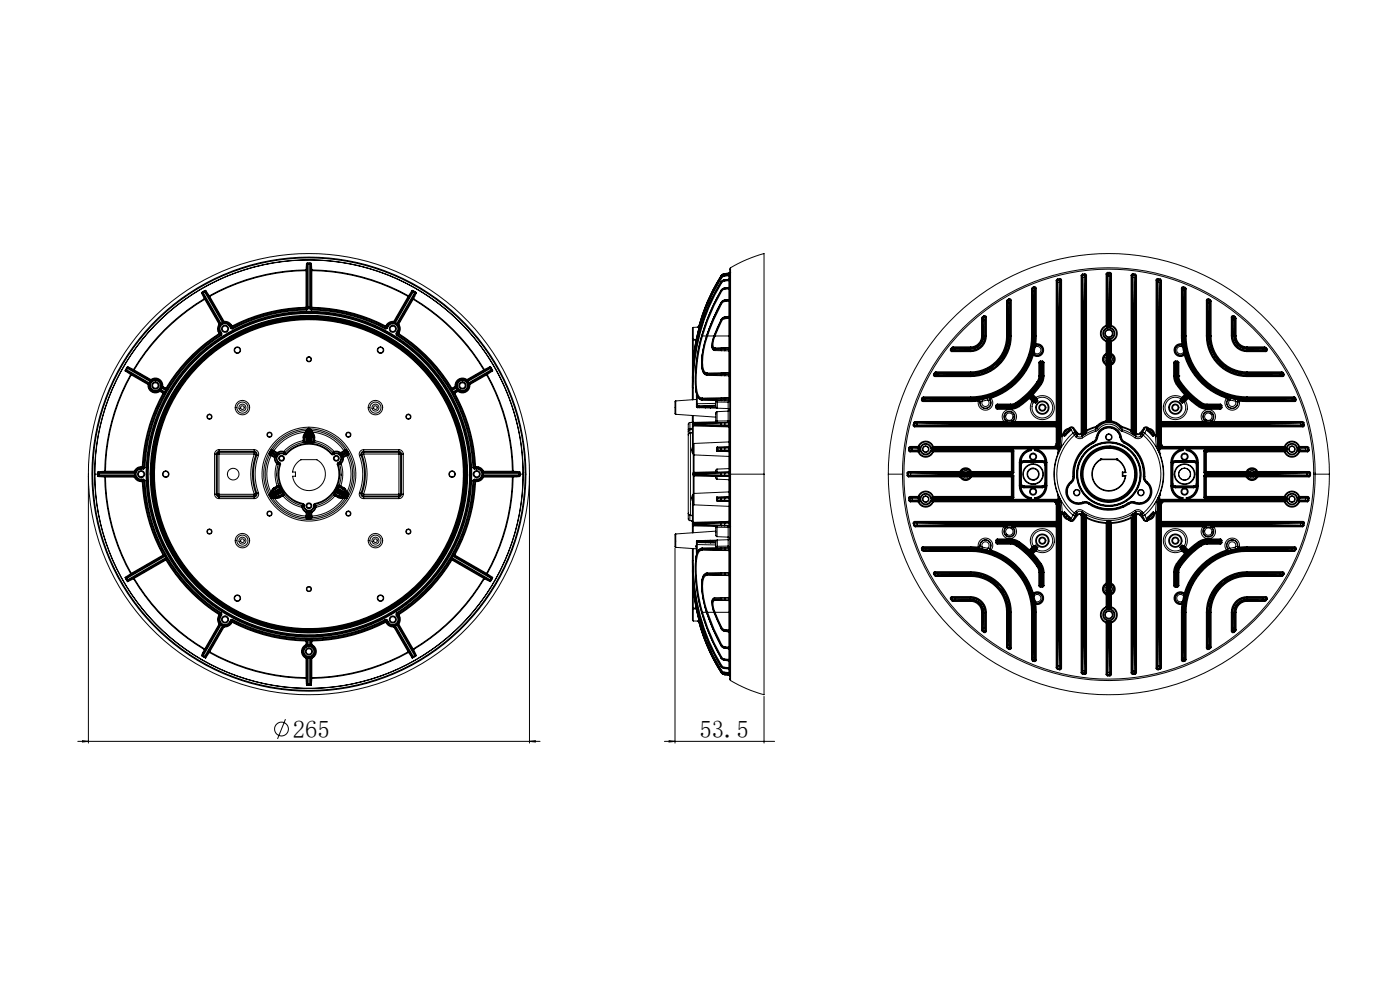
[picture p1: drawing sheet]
<svg xmlns="http://www.w3.org/2000/svg" width="841mm" height="594mm" viewBox="0 0 841 594" stroke-linecap="round" stroke-linejoin="round" font-family="sans-serif">
<defs><g id="words">
<g font-size="14.8">
<text x="176" y="443">265</text>
<text x="420" y="443">53.5</text>
</g>
</g></defs>
<g fill="none" stroke="#000" stroke-width=".6">
<path d="M184 158v4M184 158h1M184 158h.1M184 158l1 1M185 159h.1M185 159l-1 4M185 159v26M185 158h1M185 158h-1M185 158h.1M185 158v1M185 159v25"/>
<path d="M186 159h1M186 159v25M186 158h1M186 158h.1M186 158v1M187 159v4M187 159v26M187 158v4M187 158h-1M187 158v1M121 176l2 3M121 176h.1"/>
<path d="M121 176h1M122 175l-1 1M122 175v1M122 176l1 4M122 176l10 19M122 176h-1M122 176h.1M122 176l11 18M123 175h-1M123 179a123 123 0 0 0-43 43M123 175h.1M123 179v1"/>
<path d="M123 175l-1 1M123 180a122 122 0 0 0-42 42M123 180l9 15M123 175l11 19M123 179h.1M123 180h.1M123 175l3 3M124 174l2 4M124 174l-1 1M124 174h.1M126 178h.1M126 178l8 15"/>
<path d="M126 178l9 15M184 162a123 123 0 0 0-58 16M184 162h.1M184 163h.1M184 162v1M184 163a122 122 0 0 0-58 15M184 163v22M187 163h.1M187 163v22M187 162v1M187 162h.1M187 162a123 123 0 0 1 58 16"/>
<path d="M187 163a122 122 0 0 1 58 15M245 178h1M245 178l-8 15M245 178h.1M246 178h.1M246 178l-9 15M248 174v1M248 174l-3 4M248 174h.1M248 175h.1M248 175l-2 3M248 175l-11 19"/>
<path d="M248 180h.1M248 180l-9 15M248 179h.1M248 179v1M248 175l-10 19M248 180a122 122 0 0 1 43 42M248 180l-8 15M248 175l1 1M248 179a123 123 0 0 1 43 43M248 175h2M249 176h.1M249 176l-11 18"/>
<path d="M249 176h1M249 176l-1 4M249 176l-10 19M250 175v1M250 175l-1 1M250 176l-2 3M250 176h-1M433 166l-5 8a111 111 0 0 0-8 22M433 174a103 103 0 0 0-15 61 4 4 0 0 0 3 5M433 174v1M433 175l-2 4a117 117 0 0 0-9 23M433 169a120 120 0 0 0-17 64"/>
<path d="M433 169v1M433 170a120 120 0 0 0-17 63M433 175h.1M433 170h.1M433 167a113 113 0 0 0-13 29 115 115 0 0 0-4 31M433 167h.1M433 167a112 112 0 0 0-17 60M433 166h.1M433 166a111 111 0 0 0-13 30M433 175l-8 18-3 9M433 170a119 119 0 0 0-17 63M433 167a111 111 0 0 0-16 50"/>
<path d="M433 166v1M435 173h.1M435 168h.1M435 173l-2 1M435 168l-2 1M435 165l-2 2M435 164l-2 2M435 173l-2 2M435 173v1M435 168v1M435 168l-2 2M435 165v1"/>
<path d="M435 165h.1M435 164v1M435 164h.1M435 174l-2 1M435 169l-2 1M435 166l-2 1M435 165l-2 1M438 173h.1M438 169h.1M438 166h.1M438 165h.1M438 166v2"/>
<path d="M438 169v4M438 173v7M438 173l-3 1M438 169h-3M438 166h-3M438 165h-3M438 180h.1M438 173h-3M438 168v1M438 168h-3M438 168h.1M438 165v1"/>
<path d="M438 164v1M438 164h-3M438 164h.1M438 180h-3M438 172v1M438 167v1zM438 172h.1M439 161a84 84 0 0 1 20-9v133M439 161l-1 1v246l1 1M439 161v124M606 180h.1M606 180h1h1"/>
<path d="M606 180h-1M606 180h1M620 173h.1M620 173v29M620 173v1M620 174v1M620 175v27M620 173h1M621 173l-1 1M621 173v2M621 175v27M621 175h-1"/>
<path d="M621 172v1M621 172h1l1 1M621 172l-1 1M621 173h1M621 173v1M621 173h.1M621 174v1M621 174v28M621 174l1 1M621 173h-1M622 175v27M622 173v2"/>
<path d="M622 173h1M622 173v29M622 173h.1M623 173v29M634 169h1M634 169v84M635 169v84M635 169h.1M635 169v1M635 170l1 63M635 168h.1M635 168l-1 1"/>
<path d="M635 168v1M635 168l1 2M636 170h-1M636 170v63M636 167l1 1M636 167l2 1M636 167l-1 1M637 168h.1M637 168v1M637 168h-2M637 169l-1 64M637 169v1"/>
<path d="M637 169l-1 1M637 170v63M637 168v2M637 168h1M637 168v94M638 168v94M649 166h1M649 166v94M650 166v94M650 166h.1M650 166v1M650 167l1 60"/>
<path d="M650 165l-1 1M650 165h.1M650 165v1M650 165l1 2M651 167h-1M651 167v60M652 167l-1 60M652 167h.1M652 167h-1M652 165h-2M652 165v2M652 165v1"/>
<path d="M652 164v1M652 164l1 1M652 164l-2 1M652 165h.1M652 167v60M652 166v1M652 165h1M652 165v93M653 165v93M664 165h1M664 165v30M665 165v30"/>
<path d="M665 165h.1M665 165v1M665 166v30M665 164h2M665 164h1M665 164v1M665 164h.1M665 164l-1 1M666 164l-1 1M666 164v2M666 164h1M666 166h-1"/>
<path d="M666 166v30M666 166h1M666 166h.1M667 166l-1 30M667 166h.1M667 164v2M667 164v1M667 164h.1M667 164l1 1M667 166v30M667 165v1M667 165h1"/>
<path d="M667 165v30M667 165h.1M668 165v30M679 165v93M679 165h1M680 165v93M680 165v1M680 166v1M680 167l1 60M681 165h-1M681 165h1M681 165h.1"/>
<path d="M681 165l-1 1M681 165v2M681 164l-2 1M681 164v1M681 164l1 1M681 167h-1M681 167v60M681 167h1M682 167l-1 60M682 167h.1M682 165v2M682 165v1"/>
<path d="M682 165h.1M682 165l1 1M682 167v60M682 166v1M682 166v94M682 166h1M682 166h.1M683 166v94M694 168h1M694 168v94M695 168v94M695 168h.1"/>
<path d="M695 168v2M695 170l1 63M696 168h-1M696 168h1M696 168h.1M696 169l-1 1M696 169v64M696 169l1 1M696 168v1M696 167v1M696 167h-1l-1 1M696 167l1 1"/>
<path d="M697 170l-1 63M697 170h.1M697 168v2M697 168v1M697 168h.1M697 168l1 1M697 170v63M697 169v1M697 169h1M697 169v84M697 169h.1M698 169v84"/>
<path d="M710 173h.1M710 173v29M710 173v1M711 174v28M711 174l1 1M711 174l-1 1v27M711 173h-1M711 173h1M711 173h.1M711 173v1M711 172v1M711 172h-1v1"/>
<path d="M711 172l1 1M712 175l-1 27M712 175h.1M712 173v1M712 173v2M712 173h.1M712 173h1M712 175v27M712 174v1M712 173v29M713 173v29M726 180h-1"/>
<path d="M726 180h1M726 180h.1M131 200h1M132 195h.1M132 195a5 5 0 0 0-1 5M132 200h-1M132 200h.1M132 195a4 4 0 0 0 0 5M132 199l1 1M132 199v1M133 199h-1M133 199v1"/>
<path d="M133 194l-1 1M133 194h.1M133 194v1M133 195h-1M134 194h.1M134 194h-1M134 194h1M134 194l-1 1M134 193l1 1M134 193v1M135 194h-1M135 193v1"/>
<path d="M135 193h-1M135 193a5 5 0 0 1 4 2M135 194a4 4 0 0 1 4 2M135 194h.1M138 196a3 3 0 0 0-4-1 3 3 0 0 0-1 4M138 196v1M138 196h.1M138 196a4 4 0 0 0-5-2 4 4 0 0 0-1 5M138 196l1 1M138 197h2M139 196h.1M139 196h-1"/>
<path d="M139 197h-1M139 197h1M139 196h1M139 196v1M139 195v1M140 197h.1M140 196v1M184 185h.1M184 185a101 101 0 0 0-45 11M184 185a99 99 0 0 0-44 11M184 185v1M184 186h.1"/>
<path d="M184 186a99 99 0 0 0-44 11M184 185h1M185 185h-1M185 185l-1 1M185 185h.1M185 185a1 1 0 0 1 1-1 1 1 0 0 1 1 1M185 184v1M185 184h.1M185 184h1M185 185h1M186 184l1 1M186 185l1 1"/>
<path d="M186 184h.1M187 185h-1M187 185v1M187 185h.1M187 186h.1M187 186a99 99 0 0 1 44 11M187 186a99 99 0 0 1 45 11M187 185a99 99 0 0 1 45 11M187 185a101 101 0 0 1 45 11M232 196v1M232 197h-1M232 196h.1"/>
<path d="M232 195v1M232 197h1M232 197h.1M232 196h1M233 197h-2M233 196h.1M233 196a4 4 0 0 1 5-2 4 4 0 0 1 1 5M233 196l-1 1M233 196a3 3 0 0 1 5-1 3 3 0 0 1 1 4M233 196v1M236 194h-2l-2 2M236 194h1"/>
<path d="M237 193h.1M237 193l-1 1M237 193a4 4 0 0 0-5 2M237 194h.1M237 193v1M237 194l1 1M237 194h1M238 194h-1M238 194h.1M238 195h1M238 194v1M238 194l1 1"/>
<path d="M239 199h.1M239 199l-1 1M239 195h.1M239 199v1M239 195h1M239 195a4 4 0 0 1 0 5M239 200h.1M239 200h1M240 195h-1M240 195a4 4 0 0 1 0 5M240 200h.1M416 197v6"/>
<path d="M416 197v7M419 196h.1M419 196l1 1M419 196l-3 1M420 196h-1M420 196h.1M433 192h.1M433 182l-4 9-5 11h-2M433 182a78 78 0 0 0-11 39v2l1 1 1 1M433 182h.1M433 182l-5 10-3 10M433 192l-4 10"/>
<path d="M433 192v1M433 193l-4 9M433 193h.1M433 193l-3 9M433 182l-4 10-4 10M435 180h.1M435 190l-2 2M435 180l-2 2M435 190v1M435 191l-2 2M435 191h.1M435 180v1"/>
<path d="M435 181l-2 1M435 181h.1M435 190h.1M438 191h.1M438 181h.1M438 181v9M438 191v11M438 191h-3M438 181h-3M438 190v1M438 180v1M438 180l-3 1"/>
<path d="M438 190h-3M438 190h.1M590 191h.1M590 191v11M590 190v1M590 191v2M590 193v9M590 191l1 2M591 193v9M591 193h-1M591 190h.1M591 190h1l1 1"/>
<path d="M591 190h-1M591 190v2M591 190l-1 1M591 190l1 1M591 192v1M591 192v10M591 192h1M592 192v10M592 191v1M592 191h1M592 191v11M592 191h.1"/>
<path d="M593 191v11M605 181h.1M605 181v21M605 180h.1M605 180v1M605 181v1M605 182v20M605 181l1 1M606 182v20M606 182h-1M606 180l1 1M606 180v2"/>
<path d="M606 180l-1 1M606 182h.1M606 182h1M607 182v20M607 181v1M607 180h1M607 180v22M607 180v1M608 180v22M664 195l1 1M664 195h1M664 195a5 5 0 0 0-3 5 5 5 0 0 0 3 5"/>
<path d="M665 196a5 5 0 0 0-4 4 5 5 0 0 0 4 5M665 196v1M665 195v1M665 196h1M666 196l-1 1M666 196h.1M666 196l1 1M667 196v1M667 196h-1M667 195l1 1M667 195h1M667 195v1"/>
<path d="M668 196a5 5 0 0 1 3 4 5 5 0 0 1-3 5M668 196l-1 1M668 195v1M668 195a5 5 0 0 1 3 5 5 5 0 0 1-3 5M725 180h.1M725 180v22M725 180v1M725 181h.1M726 182v20M726 182h1M726 182h-1v20M726 180l-1 1"/>
<path d="M726 180v2M726 180l1 1M727 182l-1 20M727 182h.1M727 181h.1M727 181v1M727 180v1M727 182v20M727 181h1M727 180h.1M727 180l1 1M727 181v21"/>
<path d="M728 181v21M740 191h.1M740 191v11M740 191v1M740 192v10M741 192v10M741 192l1 1M741 192h-1M741 190l-1 1M741 190l1 1M741 190h.1M741 190v2"/>
<path d="M741 190h-1v1M741 190h1M742 193v9M742 193h.1M742 191h.1M742 191v2M742 191h1M742 191v11M742 190v1M742 190l1 1M743 191v11M132 200v1"/>
<path d="M132 200a100 100 0 0 0-32 33M132 201a100 100 0 0 0-32 32M132 201h1M132 200h1M133 201h.1M133 201a99 99 0 0 0-46 80M133 200v1M133 200h.1M238 200v1M238 200h.1M238 201a99 99 0 0 1 46 80M238 200l1 1"/>
<path d="M239 201h-1M239 201a99 99 0 0 1 46 80M239 200v1M239 200h-1M239 201a100 100 0 0 1 32 32M239 201h.1M240 200l-1 1M240 200a100 100 0 0 1 31 33M416 204h.1M416 203v1M416 203v37M416 204v12"/>
<path d="M416 204h2M422 202l-4 15v10v7a6 6 0 0 0 4 6M422 202h.1M422 202a80 80 0 0 0-3 34 3 3 0 0 0 3 3M422 211a24 24 0 0 0 1 13l2 1M425 202a33 33 0 0 0-2 22h2M425 202h.1M425 202a36 36 0 0 0-2 20l1 2h1M425 202h4M428 208a2.2 2.2 0 0 0 1 2M429 210h4M429 202l-1 5v2l1 1"/>
<path d="M429 210a1.1 1.1 0 0 0 2 1h2M429 202h.1M429 209h1M429 209h.1M429 202l-1 5v2h1M429 202h1M430 202h8M430 202l-2 5 1 2M433 210v1M433 209v1M433 209h-4M433 211h2"/>
<path d="M433 209h.1M433 209h-3M435 210v1M435 209v1M435 210h-2M435 209h-2M435 209h.1M435 210h.1M435 210h3M435 211h3M438 211h.1M438 209h.1"/>
<path d="M438 202v7M438 202h.1M438 211v13M438 209h-3M438 210v1M438 209v1M438 210h.1M571 210v1h1M571 210h.1M571 210l1 1M572 210v1M572 210h1"/>
<path d="M572 209h.1M572 209l-1 1M572 210h.1M572 210h-1M572 211h.1M572 211h11M572 209h2M572 209v1M573 209h-1M573 208v1M573 208l-1 1M573 209h10"/>
<path d="M573 209h.1M573 208h10M573 209h1M573 210l1 1M574 211h-2M574 209l-1 1M574 209h9M574 209h.1M583 210v1M583 210h-10M583 209h.1M583 211h-9"/>
<path d="M583 208v1M583 211h.1M590 202h.1M590 202a7 7 0 0 1-7 6M590 202a7 7 0 0 1-7 7M591 202a8 8 0 0 1-8 7M591 202h-1M591 202h1M591 202a8 8 0 0 1-8 8M592 202a9 9 0 0 1-9 9M592 202h.1M592 202h1"/>
<path d="M593 202a9 9 0 0 1-10 9M605 202h.1M605 202a22 22 0 0 1-22 21M605 202a22 22 0 0 1-22 22M606 202a23 23 0 0 1-23 22M606 202h-1M606 202a23 23 0 0 1-23 23M606 202h1M607 202a24 24 0 0 1-14 21l-5 2h-5M607 202h.1M607 202a24 24 0 0 1-24 24M607 202h1"/>
<path d="M608 202a24 24 0 0 1-25 24M620 202h.1M620 202a37 37 0 0 1-37 36M620 202a37 37 0 0 1-37 37M620 213a39 39 0 0 1-25 26M620 213h1M620 213h.1M621 211l-1 2M621 211h.1M621 213a40 40 0 0 1-25 26M621 202a38 38 0 0 1-38 38M621 202h-1"/>
<path d="M621 213h-1M621 213h.1M621 202h1M621 211v2M621 208v3M621 208h1M622 207l-1 1M622 207h.1M622 202a39 39 0 0 1-39 38M622 206v1M622 202h.1M622 208l-1 3"/>
<path d="M622 208a2.2 2.2 0 0 1 3 1 2.2 2.2 0 0 1-1 3 2.2 2.2 0 0 1-3-1M622 202v4M622 202h1M622 207v1M622 207a3 3 0 0 1 4 4 3 3 0 0 1-5 2M622 207a4 4 0 0 1 5 4 4 4 0 0 1-6 2M623 202l-1 5M624 218h1M624 218v8M625 218v8M625 218h.1M625 218v2"/>
<path d="M625 220v4M625 217v1M625 217h.1M625 217l-1 1M625 217h1M625 218v1M625 218h1M625 219v1M625 219l1 4M625 219h1M626 219v1M626 219v4"/>
<path d="M626 218v1M626 218h.1M626 217l1 1M626 217h.1M626 217v1M626 220v4M626 218v2M627 218h.1M627 218v8M627 218h-1M664 212h1M664 205h1"/>
<path d="M664 212l1 1M664 219h1M664 212a4 4 0 0 0-2 4 4 4 0 0 0 2 3M664 205v7M664 219v34M665 205h.1M665 205h-1M665 213a3 3 0 0 0-2 3 3 3 0 0 0 2 3M665 219h.1M665 219h-1M665 213h.1M665 218v1"/>
<path d="M665 218h.1M665 214h.1M665 214a2.2 2.2 0 0 0 0 4M665 214v4M665 213v1M665 219v34M665 212v1M665 205v7M665 204h1M665 204a4 4 0 0 1-2-6 4 4 0 0 1 6 0 4 4 0 0 1-2 6M665 204v1M666 204v49"/>
<path d="M666 204l-1 1M666 203v1M666 203l-1 1M666 203a3 3 0 0 1-3-4 3 3 0 0 1 5-1 3 3 0 0 1-1 5h-1M666 203v50M666 203l1 1M667 204v49M667 204v1M667 218v1M667 214h.1M667 218h.1M667 214v4"/>
<path d="M667 204h.1M667 213v1M667 213h.1M667 204l1 1M667 219h.1M667 219v34M667 212v1M667 219h1M667 205h1M667 212h1M667 205v7M667 213a3 3 0 0 1 2 3 3 3 0 0 1-2 3"/>
<path d="M667 214a2.2 2.2 0 0 1 0 4M668 205h-1M668 205h.1M668 212l-1 1M668 212a4 4 0 0 1 2 4 4 4 0 0 1-2 3M668 205v7M668 219v34M705 218h1M705 218v8M706 218v8M706 218h.1M706 218v2"/>
<path d="M706 220v4M706 217v1M706 217l-1 1M706 217h.1M706 217h1M706 218v1M706 218h1M706 219v1M706 219l1 4M706 219h1M707 219v1M707 219v4"/>
<path d="M707 218v1M707 218h.1M707 217l1 1M707 217h.1M707 217v1M707 220v4M707 218v2M708 218h.1M708 218v8M708 218h-1M710 202h.1M710 202v5"/>
<path d="M710 207h.1M710 207a3 3 0 0 0-4 4 3 3 0 0 0 5 2M710 207a4 4 0 0 0-5 4 4 4 0 0 0 6 2M710 207v1M710 202v4M710 208l1 3M710 208a2.2 2.2 0 0 0-3 1 2.2 2.2 0 0 0 1 3 2.2 2.2 0 0 0 3-1M710 202a39 39 0 0 0 39 38M710 206v1M710 206l1 1M711 207v1M711 207h-1"/>
<path d="M711 208l1 3M711 208h-1M711 202a38 38 0 0 0 38 38M711 202h-1M711 211v2M711 213h1M711 213h.1M711 202l1 7a36 36 0 0 0 6 14v1a37 37 0 0 0 21 14l10 2M711 202h1M711 213a40 40 0 0 0 26 26M712 211v2M712 211h-1"/>
<path d="M712 202a37 37 0 0 0 37 37M712 202h.1M712 213a39 39 0 0 0 25 26M712 213h-1M712 213h.1M712 202h1M713 202a37 37 0 0 0 36 36M725 202h.1M725 202a24 24 0 0 0 24 24M725 202a23 23 0 0 0 4 12 24 24 0 0 0 20 11M726 202h-1M726 202a23 23 0 0 0 23 23"/>
<path d="M726 202a23 23 0 0 0 23 22M726 202h1M727 202a22 22 0 0 0 22 22M727 202h.1M727 202h1M728 202a22 22 0 0 0 21 21M740 202h.1M740 202a9 9 0 0 0 9 9M741 202h-1M741 202a8 8 0 0 0 8 8M742 202a8 8 0 0 0 7 7M742 202h.1"/>
<path d="M742 202a7 7 0 0 0 7 7M742 202h1M743 202a7 7 0 0 0 6 6M749 209h.1M749 211h10M749 211h.1M749 208v1M749 209h11M749 211h11M749 208h11M749 210v1M749 210h10"/>
<path d="M758 209h-9M758 209h.1M758 209l1 1M759 211h1M759 210v1M759 209h-1M759 209h1M760 209h.1M760 208v1M760 209h-1M760 209h-2M760 209v1"/>
<path d="M760 211h.1M760 209l1 1M760 210h-1M760 210h.1M760 210h1M760 210v1M761 210l-1 1M761 210h.1M761 210v1h-1M75 223l3 2M75 223h.1M75 222v1"/>
<path d="M75 222h1M76 222l-1 1M76 222h.1M76 223h-1M76 223l3 2M76 223l13 7M76 221l-1 1M76 221h.1M76 222v1M76 222l14 8M76 221v1M76 221h1"/>
<path d="M77 220l3 2M77 220l-1 1M77 220v1M77 221l13 8M77 221h.1M77 221l3 2M78 225a123 123 0 0 0-15 58M78 225h1M79 225h.1M79 225h-1M79 225a122 122 0 0 0-16 58M79 225l10 6"/>
<path d="M80 222h.1M80 222v1M80 222h1M80 223l10 5M81 222l-1 1M81 222l10 6M89 231h.1M89 231a4 4 0 0 0 2 4 4 4 0 0 0 5 0M89 231l1 3 1 1 3 1 2-1M89 230l1 1M89 230v1M90 230h.1"/>
<path d="M90 230h-1M90 231h-1M90 230v1M90 229h.1M90 229v1M90 228v1M91 228h-1M91 228h.1M91 228a4 4 0 0 1 5 0 4 4 0 0 1 2 4M91 228h2h2l2 2v2M91 228v1M91 229h-1"/>
<path d="M96 234v1M96 235h.1M96 235l2 1M96 234h.1M96 234h1M96 234l3 2M97 233l-1 1M97 234h-1M97 233h.1M97 234l2 1M97 232v1M97 233v1"/>
<path d="M97 233l2 1M97 233l3 1M97 232l1 1M97 232h1M97 232h.1M98 233h-1M98 233l1 1M98 232v1M98 232l2 1M98 236h.1M98 236a100 100 0 0 0-13 44M98 236a100 100 0 0 0-12 44"/>
<path d="M99 236h.1M99 236h-1M99 235v1M99 235h.1M99 234l1 1M99 234h1M100 235h.1M100 235h-1M100 234h-1M100 233l-1 1M100 233h.1M100 235l-1 1"/>
<path d="M100 234h.1M100 233v1M100 234v1M271 234v1M271 234l1 1M271 234h1M271 233l1 1M271 233v1M271 235l1 1M271 233h.1M272 234h.1M272 235h-1"/>
<path d="M272 235h.1M272 234v1M272 236h.1M272 235v1M272 235l1 1M272 236h1M273 236h-1M273 236h.1M273 236a100 100 0 0 1 12 44M273 236a100 100 0 0 1 13 44M273 232l1 1M273 232l-2 1"/>
<path d="M274 233h.1M274 233l-2 1M274 232v1M274 232h-1M274 232h.1M274 233v1M274 233l1 1M274 234h1M274 234l-2 1M275 235h.1M275 235l-2 1M275 234h.1"/>
<path d="M275 234h-1M275 234l-2 2M275 234v1M280 229h1M280 228h-2h-2l-2 2v2M280 228h1M280 228v1M280 228h.1M281 228h.1M281 228h-1M281 228a4 4 0 0 0-5 0 4 4 0 0 0-3 4M281 229v1"/>
<path d="M281 229h.1M281 228v1M281 230v1M281 229l1 1M281 231h1M282 230h-1M282 230h.1M282 230l-1 1M282 230v1M282 231l-1 2-1 2-2 1-3-1M282 231h.1M282 231a4 4 0 0 1-2 4 4 4 0 0 1-5 0"/>
<path d="M291 222v1M291 222l-10 6M291 223l-10 5M291 222h.1M292 225h.1M292 225l-10 6M292 225a122 122 0 0 1 16 58M292 225h1M293 225a122 122 0 0 1 15 58M293 225h-1M294 221h.1M294 221l-3 2"/>
<path d="M294 221l-13 8M294 220l1 1M294 220l-3 2M294 220h.1M294 220v1M295 221v1M295 221h-1M295 222v1M295 222l-13 8M295 221l1 1M295 221h.1M295 223h1"/>
<path d="M295 223l-3 2M295 223l-13 7M295 222l1 1M295 222h.1M296 222v1M296 222h-1M296 223l-3 2M416 233h.1M416 227h.1M416 233v7M418 235a5 5 0 0 0 4 5M418 237v6"/>
<path d="M418 238h.1M418 240l-12 1M419 238v4M421 240h12M421 240h1l11 1M422 239h.1M422 239v1M424 225h9M424 225h1l8 1M425 224h.1M433 239v1M433 239l-11 1"/>
<path d="M433 225v1M433 224v1M433 224h-8M433 239h.1M433 239h-11M433 226h2M433 224h.1M435 240v1M435 239v1M435 240h-2M435 239h-2M435 225v1"/>
<path d="M435 224v1M435 225h-2M435 224h-2M435 240h3M435 225h3M435 239h.1M435 224h.1M435 226h3M438 226h.1M438 239h.1M438 224h.1M438 226v13"/>
<path d="M438 239h-3M438 224h-3M438 239v1M438 225v1M438 224v1M438 240h.1M438 238v1M438 225h.1M554 240h.1M554 240v1M554 239h.1M554 239v1"/>
<path d="M554 240l1 1M554 240h2M554 239h1M555 239l-1 1M555 239h1M555 239h-1M555 238v1M555 238l-1 1M555 239h28M555 239h.1M555 238h28M556 239v1"/>
<path d="M556 239l27 1M556 239h27M556 239h.1M561 225h.1M561 225v1h1M561 225l1 1M561 224h1M561 224v1M562 225v1M562 225h1M562 225h-1M562 226h.1"/>
<path d="M562 226h21M562 224h.1M562 224l-1 1M562 224h2M562 224v1M562 223v1M562 223l-1 1M562 224h21M562 223h21M563 225v1M563 226h-1M564 224l-1 1"/>
<path d="M564 224h19M564 224h.1M583 225h.1M583 225h-20M583 240h-27M583 240h.1M583 239v1M583 239h.1M583 224h.1M583 225v1M583 225l-20 1M583 238v1"/>
<path d="M583 223v1M583 226h.1M590 240h-2M590 240v1M593 239l-3 1M593 239v1M595 239h.1M595 239h-2M595 239h-1l1 1M595 239v1M595 239a4 4 0 0 1-2 7 4 4 0 0 1-5-5M595 239h1"/>
<path d="M596 239h-1M618 238h1M618 238l-7 5M618 238h.1M618 238l-6 5M618 239h1M618 239l-6 5M618 239h.1M618 238v1M618 239l2 2M619 239h-1M619 239l1 2"/>
<path d="M619 238l3 4M619 238v1M619 238h.1M619 238l3 3M619 236v2M619 236l1 1M620 237l-1 1M620 237h.1M620 237l3 4M620 237h1M620 237l2 2M621 237h-1"/>
<path d="M621 237l1 2M622 239h.1M622 239h1M622 239a7 7 0 0 1 11 4 7 7 0 0 1-8 9 7 7 0 0 1-5-11M622 239l1 2M623 239a6 6 0 0 1 9 5 6 6 0 0 1-7 7 6 6 0 0 1-4-9M623 239v2M623 229h.1M623 229a47 47 0 0 1-13 13M623 229a49 49 0 0 1-12 13M623 229l1 1M624 230h.1"/>
<path d="M624 230a48 48 0 0 1-13 12M624 226h1M624 226l-1 3M624 230a50 50 0 0 1-13 13M624 230l-5 6M624 230h1M625 226l-2 3M625 226h.1M625 230l-5 7M625 230v1M625 227h.1M625 227l-1 3"/>
<path d="M625 224v2M625 226v1M625 231l-5 6M625 231h1M625 227h1M626 223v3M626 223l-1 1M626 223h.1M626 226h-1M626 226l-1 1M626 231l-5 6M626 227l-2 3"/>
<path d="M626 227h.1M626 226v1M626 226h.1M626 223v1M626 227l-1 3M626 226h1M626 224v2M627 226l-1 2-1 3M627 226h.1M627 226l-1 5M636 233v21M636 233h.1"/>
<path d="M636 233h1M636 233v37M637 233v35M651 227v34M651 227h.1M651 227h1M652 227v33M681 227v33M681 227h.1M681 227v34M681 227h1M682 227v34"/>
<path d="M696 233v35M696 233h.1M696 233v37M696 233v21M696 233h1M697 233v21M705 226h1M705 226l2 5M706 226l1 5M706 226h.1M706 224v2M706 226v1"/>
<path d="M706 227l1 3M707 223v3M707 223l-1 1M707 223h.1M707 226h-1M707 226v1M707 227l1 3M707 227h-1M707 227h.1M707 231l5 6M707 226h.1M707 223v1"/>
<path d="M707 231h.1M707 224v2M707 226h1M707 230l6 7M707 230v1M708 226l1 3M708 226h.1M708 230l5 6M708 230h-1M708 230a50 50 0 0 0 13 13M708 230h.1M708 230a48 48 0 0 0 13 12"/>
<path d="M709 229a49 49 0 0 0 12 13M709 229l-1 1M709 229h.1M709 229a48 48 0 0 0 13 13M709 239a6 6 0 0 0-9 5 6 6 0 0 0 7 7 6 6 0 0 0 4-9M709 239v2M710 239h-1M710 239h.1M710 239a7 7 0 0 0-11 4 7 7 0 0 0 8 9 7 7 0 0 0 5-11M710 239l-1 2M712 237h.1M712 237l-2 2"/>
<path d="M712 237h1M713 237h.1M713 237v1M713 237l-4 4M713 236v2M713 236v1M713 238l-3 3M713 238h2M713 238h.1M713 238h1M713 239h1M713 238l-3 4"/>
<path d="M713 238v1M713 239l-1 2M714 239h.1M714 239l6 5M714 239l-2 2M714 238l7 5M714 238v1M715 238l6 5M715 238h-1M737 239h.1M737 239a4 4 0 0 0 2 7 4 4 0 0 0 5-5M737 239v1"/>
<path d="M737 239h2M737 239h1v1M739 239l3 1M739 239v1M742 240h2M742 240v1M749 239v1M749 239h.1M749 224h.1M749 225l20 1M749 238v1M749 226h.1"/>
<path d="M749 223v1M749 225v1M749 226h21M749 239h28M749 224h21M749 238h28M749 223h21M749 240h27M749 240h.1M749 225h.1M749 225h20M768 224h-19"/>
<path d="M768 224h1M769 224v1M769 224h-20M769 226h1M769 225v1M770 224h-2M770 224h.1M770 223v1M770 223l1 1M770 224h-1M770 224l1 1M770 226h.1"/>
<path d="M771 225l-1 1M771 225h-2M771 225h.1M771 224h-1M771 224v1M771 225v1h-1M776 239h-27M776 239h.1M776 239l-27 1M776 239v1M777 239h-1M777 239h1"/>
<path d="M777 238v1M777 238l1 1M777 239h.1M778 239h-2M778 239v1M778 239h.1M778 240l-1 1M778 240h-2M778 240h.1M778 239l1 1M779 240h-1M779 240v1h-1"/>
<path d="M184 260a25 25 0 0 0-19 11M184 260h.1M184 260l-1 1-1 2M184 259a26 26 0 0 0-20 11M184 259h.1M184 259v1M184 260l-1 1v2M184 259l1 1M185 258h.1M185 258l-1 1M185 260v1M185 260h-1"/>
<path d="M185 258v8M186 258h-1M186 258h.1M186 258v8M186 258h1M186 258l1 1M187 260v1M187 260h.1M187 258h-1M187 258v1M187 259h.1M187 259v1"/>
<path d="M187 260l2 3M187 259a26 26 0 0 1 20 11M187 260a25 25 0 0 1 20 11M187 260l2 1v2M406 241h-1v7l1 1M406 241v8M406 249l24 2M413 259v2M413 258v1M414 258l-1 1M414 258v2M414 254l-1 1v3"/>
<path d="M414 257l-1 1M414 257v1M414 254v3M416 254h.1M416 254h-2M416 255h.1M416 256h.1M416 253v1M416 253h.1M416 260h-1M416 250v20M416 258h-2"/>
<path d="M416 257h-2M416 255h17M416 254v1M416 255v1M416 250v4M416 256v14M416 256h22M417 255l16 1M418 243v1M418 244h.1M418 244l1 1M418 244h2"/>
<path d="M419 244h-1M419 244h.1M419 242v2M419 242l-1 1M419 245h.1M419 244h1M419 245h1M420 244v1M420 244h-2M420 244h.1M420 244h3M420 245h4"/>
<path d="M423 244l4 1M423 244l1 1M423 244h.1M423 244h-3M424 244h-1M424 245h3M424 244h-4M427 245h.1M427 244h-4M427 244v1M427 245h3M427 244h.1"/>
<path d="M427 244h-3M427 245h4M430 241h.1M430 241v4h1M430 241h1M430 243l-3 1M430 244h-3M430 242h-11M430 253v1M430 254h.1M430 253l-14 1M431 247l-1 1v5"/>
<path d="M431 247v6M431 253h-1M431 253v1M431 254h.1M431 241l6 1M431 241v4M431 245h6M431 241h.1M433 255h2M433 254v1M433 255v1M433 240v1"/>
<path d="M433 254l-17 1M433 256h2M433 254h.1M433 254h-17M433 241h2M435 255v1M435 254v1M435 254h-2M435 254h.1M435 256h3M435 255h3M435 241h3"/>
<path d="M437 245l1 1M437 253h1v1M437 242v3M437 247v6M437 253v1M437 247h-6M437 253h-6M437 254h.1M437 245v2M438 241l-1 1M438 256h.1M438 254h.1"/>
<path d="M438 241h.1M438 254h-3M438 256v9M438 255v1M438 254v1M438 240v1M438 240v1l-1 1M438 246l-1 1M438 255h.1M549 255h.1M549 255v1M549 254h.1"/>
<path d="M549 254v1M549 255h2M549 255l1 1M549 254h1M549 256h.1M549 256h85M550 254h1M550 254l-1 1M550 256h-1M550 254h-1M550 253v1M550 253l-1 1"/>
<path d="M550 254h53M550 254h.1M550 253h53M551 255v1M551 256h-1M551 254v1M551 254l63 1M551 254h63M551 254h.1M554 241h.1M554 241h29M555 241h-1"/>
<path d="M556 241h-1M556 240v1l27-1M583 240v1M583 241h.1M587 240l-4 1M587 240l1 1M587 240h1M588 241h-5M588 241h.1M588 241l1 1M588 240h-1M588 240l1 1"/>
<path d="M588 240l1 2M588 240v1M589 241v1M590 241h-1M593 240l-3 1M593 240a2.2 2.2 0 0 1 1 3 2.2 2.2 0 0 1-3 1 2.2 2.2 0 0 1-1-3M595 240h-2M595 240a3 3 0 0 1-2 5 3 3 0 0 1-4-4M595 240h.1M595 240a3 3 0 0 1-2 5 3 3 0 0 1-4-3M598 245h1M598 245l1 1"/>
<path d="M598 244h1M598 244v1M599 245h.1M599 244h.1M599 244v1M599 244h2M599 245h1M599 243v1M599 245v1M599 243h.1M599 243l-1 1M599 243h8"/>
<path d="M599 243l1 1M599 245h8M599 246h8M600 244h1M600 244h-1M600 245h-1M601 244v1M601 244l-2 1M601 244h.1M601 244h4M601 245h-1M603 254h1"/>
<path d="M603 253v1M603 253a4 4 0 0 1 0-6 4 4 0 0 1 6 0 4 4 0 0 1 1 6M604 254h1M604 253v1M604 253a3 3 0 0 1 0-5 3 3 0 0 1 5 0 3 3 0 0 1 0 5M604 253h-1M604 253h1M605 244h2M605 244v1M605 244h.1M605 244h-4M605 254h3"/>
<path d="M605 253v1M605 253h3M605 253a3 3 0 0 1-1-5 3 3 0 0 1 5 0 3 3 0 0 1-1 5M605 245h2M605 245h-4M607 244h-2M607 244v1M607 244h.1M607 245v1M607 243h.1M607 243v1M607 245h.1"/>
<path d="M608 253v1M608 254h.1M608 244h.1M608 244h-1M608 244v1M608 245h-1M609 253v1M609 253h1M609 253h-1M609 254h-1M610 254h-1M610 253v1"/>
<path d="M610 254h24M610 253h24M610 242h1M610 242l-3 1M611 242l-4 1M611 242h.1M611 242l-3 2M611 242v1M611 243l-3 1M611 243h1M612 243l-4 2M612 243v1"/>
<path d="M612 244l-5 1M612 244h.1M612 244l-5 2M614 255h-63M614 255h21M614 255h.1M614 255l-63 1M614 254v1M614 254h21M620 241l1 1M620 241h1M620 241h.1"/>
<path d="M621 241v1M621 241l1 1M621 242h1M622 242h.1M622 241v1M622 241h1M622 241h.1M623 241l-1 1M623 241h.1M623 241h-1M634 256h1M634 253v1"/>
<path d="M634 253h1M634 256h.1M634 254h1M634 256v11M635 253l-1 1M635 256v11M635 253l1 1M635 255l1 1M635 255h.1M635 254v1M635 254h.1M635 255l-1 1"/>
<path d="M636 256h.1M636 254h-1M636 256v16M636 254h.1M636 256h-1M636 254l-1 1M636 256v14M642 259h.1M642 259l-2 2M642 259h-1l-1 2M642 257v1M642 257a4 4 0 0 0-3 4"/>
<path d="M642 258h1M642 258a3 3 0 0 0-3 3M642 258h.1M642 259l-1 2M642 258h2M643 257h.1M643 257l1-1 1 1M643 257h-1M643 258l-1 1M643 258a3 3 0 0 0-4 4M643 257h2M643 257l-1 1"/>
<path d="M643 257l1 1M644 258v2M644 258l-2 1M644 258h-1M645 257l2 3M645 257l1 3M645 257h.1M647 260h.1M647 260l1 1 1-1M652 260h.1M652 260l-1 1M652 258v2"/>
<path d="M652 258v1M652 258h1M652 259h1M652 259h.1M653 258v1M653 259l-1 1M658 258v1M658 258l-8 4M658 256v1M658 256l-5 2M658 259l-8 4M658 257v1"/>
<path d="M658 257l-5 2M659 256h.1M659 256h-1M659 257l-1 1M659 257l1 1M659 257a9 9 0 0 1 14 0M659 256v1M659 256l-1 1M660 258l-2 1M660 258a8 8 0 0 1 12 0M664 253h1M664 253l-3 1-2 2"/>
<path d="M665 253h.1M665 253l-4 1-2 2M665 253v1M665 253h1M666 253l-1 1M666 254h-1M666 254h.1M666 253h.1M666 253v1M666 254h1M666 253h1M667 253v1"/>
<path d="M667 253h1M667 253h.1M668 253l3 1 2 2M668 253l-1 1M668 253h.1M668 253l2 1 3 2M672 258l2 1M673 256v1M673 256l1 1M673 257l-1 1M673 257l1 1M673 256h.1"/>
<path d="M673 256h1M674 259l8 4M674 257v1M674 257l5 2M674 256v1M674 256l5 2M674 258v1M674 258l8 4M679 259h.1M679 259l1 1M679 258v1M679 258h1"/>
<path d="M680 258l-1 1M680 258l1 2M681 260h-1M681 260v1M685 260h.1M685 260l-1 1-1-1M687 257h1M687 257l-2 3M688 257l-3 3M688 257l-2 3M689 258h.1M689 258l-1 2"/>
<path d="M689 258l1 1M689 257h-1M689 257l1 1M689 257v1M689 258a3 3 0 0 1 4 4M689 257l-1-1-1 1M689 257h.1M689 257h1M690 258h-1M690 258h.1M690 259l2 2M690 258a3 3 0 0 1 3 3"/>
<path d="M690 257v1M690 257a4 4 0 0 1 4 4M690 259h.1M690 259h1l1 2M696 254l1 1M696 254h1M696 256h1M696 256v14M697 256h.1M697 254h.1M697 256v16M697 255v1"/>
<path d="M697 255l-1 1M697 255h21M697 254v1M697 254h21M697 255h.1M697 255l1 1M697 253l1 1M697 253h1M697 256h1M697 256v11M697 253v1M698 256h-1"/>
<path d="M698 253h.1M698 253v1M698 256h.1M698 256h85M698 254h-1M698 254h25M698 256v11M698 253h25M709 241h.1M709 241l1 1M709 241h1M710 242h.1"/>
<path d="M710 241h-1M710 241v1M711 242h-1M711 241v1M711 241l-1 1M712 241h-1M712 241h.1M712 241l-1 1M718 255h.1M718 254v1M718 255l63 1M718 255h63"/>
<path d="M720 244l5 2M720 244l5 1M720 244h.1M721 243l3 2M721 243l-1 1M721 243h.1M721 243l3 1M721 242l3 2M721 242v1M721 242l4 1M721 242h.1M722 242h-1"/>
<path d="M722 242l3 1M723 254h.1M723 253v1M723 253a4 4 0 0 1 0-6 4 4 0 0 1 6 0 4 4 0 0 1 0 6M723 254h1M724 253l-1 1M724 253a3 3 0 0 1-1-5 3 3 0 0 1 5 0 3 3 0 0 1 0 5M724 253h-1M724 253h.1M724 254h4M724 245h1M724 244v1"/>
<path d="M724 244h.1M724 244h1M724 253v1M724 253h3M724 253a3 3 0 0 1 0-5 3 3 0 0 1 4 0 3 3 0 0 1-1 5M725 244h.1M725 245h2M725 244h2M725 243h.1M725 245v1M725 243v1M725 245h.1"/>
<path d="M725 243h8M725 245h8M725 246h8M725 244v1M725 244h3M727 244h1M727 245h4M727 253l1 1M728 244h-3M728 244l-1 1M728 244h.1M728 244h4"/>
<path d="M728 253v1M728 253h1M728 253h-1M728 254h.1M729 254h-1M729 253v1M729 254h53M729 253h53M731 245h2M731 244h1M731 244h-4M732 244l-1 1"/>
<path d="M732 244l1 1M732 244h-4M732 244h.1M733 244h-2M733 244h.1M733 245h.1M733 244h-1M733 243l1 1M733 243h.1M733 245v1M733 243v1M733 244v1"/>
<path d="M733 245h1M734 245h-1M734 244h.1M734 245h.1M734 244h-1M734 244v1M734 245l-1 1M737 240h1M737 240a3 3 0 0 0 2 5 3 3 0 0 0 5-3M738 240h1M738 240a3 3 0 0 0 2 5 3 3 0 0 0 3-4M739 240l3 1"/>
<path d="M739 240a2.2 2.2 0 0 0-1 3 2.2 2.2 0 0 0 3 1 2.2 2.2 0 0 0 1-3M742 241h1M743 241l1 1M744 240v2M744 240v1M744 240h1M744 240v1h-1M744 241v1M744 241h1M745 241h4M745 240l4 1M745 240v1"/>
<path d="M745 240h-1M749 240l27 1M749 241h.1M749 240v1M749 241h29M776 241h1M776 240v1M777 241h1M778 241h.1M778 240v1M781 254h-63M781 254h.1"/>
<path d="M781 254l-63 1M781 254v1M781 256h1M781 255v1M781 255h2M782 254h-1M782 254h1M782 253v1M782 253l1 1M782 254h.1M782 256h1M783 254h-2"/>
<path d="M783 254v1M783 256h.1M783 254h.1M783 255l-1 1M783 255h.1M783 255v1M783 254l1 1M784 255h-1M784 255l-1 1M129 273h1M129 273v24M130 273v24"/>
<path d="M130 273h1M131 273h1M131 273v24M132 273v24M132 270a2.7 2.7 0 0 0-3 3M132 270v1M132 271l-2 1v1M132 272l-1 1M132 272v1M132 273h.1M132 270h21M132 271h21"/>
<path d="M132 272h21M132 271v1M132 273h21M153 270a2.6 2.6 0 0 1 2 4M153 271a1.6 1.6 0 0 1 1 2M153 270v1M153 272h1v1M153 273h.1M153 272v1M153 271v1M153 273h1M153 273a35 35 0 0 0 0 24"/>
<path d="M154 273a34 34 0 0 0 0 23M154 273h.1M154 273a33 33 0 0 0 0 23M154 273l1 1M155 274a32 32 0 0 0 0 22M162 272v1M162 273a26 26 0 0 0 0 23M162 273l1 1M162 271v1M162 271h.1M162 271l1 1M162 271h1"/>
<path d="M162 272h.1M162 272l4 2M162 272l1 1M163 272h-1M163 272l3 1M163 271v1M163 271l3 2M163 273h-1M163 273h.1M163 270l-1 1M163 270v1M163 274a25 25 0 0 0 0 22"/>
<path d="M163 274l2 1M163 271h.1M163 273v1M163 273l2 1M164 270v1M164 270l1 1M164 270h-1M164 271h.1M164 271h-1M164 271l2 1M165 271h-1M165 271l2 1"/>
<path d="M165 275h.1M165 275v2l1 1M165 274v1M165 275l1 2 1 1M166 274v1M166 274h-1M166 273v1M166 273h.1M166 275h-1M166 278l1 1M166 278a20 20 0 0 0 0 14M166 272v1"/>
<path d="M166 274h.1M167 278h.1M167 278h-1M167 272h-1M167 272h.1M167 273l-1 1M167 273h-1M167 272v1M167 278v1M167 279l-1 6 1 6M167 278l1 1M168 278h.1"/>
<path d="M168 278h-1M168 279h-1M168 278v1M168 278l1 1M168 279a18 18 0 0 0 14 24M168 279h1M168 279h.1M169 279a18 18 0 0 0 13 23M170 272l-1-1-2 1M170 272h1M170 271v1M170 271l1 1"/>
<path d="M170 271h-2l-1 1M171 273a2.8 2.8 0 0 0-4 1 2.8 2.8 0 0 0 1 4M171 273h.1M171 273a3 3 0 0 0-5 1 3 3 0 0 0 2 4M171 272h.1M171 272v1M171 272l1 1M172 273h.1M172 273a19 19 0 0 1 28 0M172 273h-1M172 273a18 18 0 0 1 27 0M179 277l2-1h9a10 10 0 0 1 1 17 10 10 0 0 1-15-7h1v-2h-1l1-4z"/>
<path d="M182 265v1M182 265h1M182 265a20 20 0 0 0-12 6M182 263h1M182 263v2M182 266a19 19 0 0 0-11 6M182 266h.1M183 265h.1M183 263h.1M183 263v2M183 265l-1 1M183 265v1"/>
<path d="M183 266h-1M184 261h1M184 265v1M184 265h1M184 265h-1M184 261l-1 2M184 261v4M184 266h-1M184 266h1M184 260v1M184 260l-1 3M184 266h.1"/>
<path d="M185 266h1M185 265l-1 1M185 261v4M185 265v1M185 266h.1M186 266h.1M186 266h1M187 265v1M187 261h.1M187 265h.1M187 261v4M187 265l-1 1"/>
<path d="M187 260l1 3M187 266h1M187 266h.1M187 265h1M187 261l1 2M188 266h1M188 265v1M188 265h.1M188 263h.1M188 263v2M188 265l1 1M188 263h1"/>
<path d="M189 265v1M189 265h-1M189 265h.1M189 263h.1M189 263v2M189 266h.1M189 266a19 19 0 0 1 11 6M189 265a20 20 0 0 1 12 6M199 273h1M200 273h-1M200 273h.1M200 272h.1"/>
<path d="M200 272v1M200 273h1M200 273a3 3 0 0 1 5 1 3 3 0 0 1-1 4M201 273a2.8 2.8 0 0 1 3 1 2.8 2.8 0 0 1-1 4M201 273h-1M201 271v1M201 271l-1 1M201 271h2l2 1M201 272h-1M201 272l2-1 1 1M203 279a18 18 0 0 1-14 23M203 279h.1"/>
<path d="M203 279a19 19 0 0 1-14 24M203 279h1M203 278v1M203 278h.1M203 278h1M204 279h.1M204 278h-1M204 278h.1M204 278v1M204 279l1 6-1 6M204 273l1 1M204 273h1"/>
<path d="M204 272h1M204 272v1M205 278h-1M205 278h.1M205 272h.1M205 272h-1M205 274h.1M205 274v1M205 272v1M205 273h.1M205 278l-1 1M205 278a20 20 0 0 1 0 14"/>
<path d="M205 273v1M205 275h1M205 274h1M206 275v2l-1 1M206 274v1M206 275h.1M207 271h.1M207 271l-2 1M207 271h1M207 270v1M207 270h1M208 273v1"/>
<path d="M208 273l-2 1M208 271h.1M208 271l-3 2M208 274a25 25 0 0 1 0 22M208 274l-2 1M208 270l1 1M208 270v1M208 271l1 1M208 273h1M208 273h.1M209 272h.1M209 272l-4 1"/>
<path d="M209 272l-4 2M209 272l-1 1M209 271h.1M209 271h-1M209 271v1M209 273a26 26 0 0 1 0 23M209 273l-1 1M209 272v1M216 274a32 32 0 0 1 0 22M217 273l-1 1M217 273a33 33 0 0 1 0 23M217 273a34 34 0 0 1 0 23"/>
<path d="M217 273h.1M218 273h-1M218 273a35 35 0 0 1 0 24M218 270a2.6 2.6 0 0 0-2 4M218 270v1M218 271a1.6 1.6 0 0 0-1 2M218 272l-1 1M218 272v1M218 273h.1M218 270h22M218 271h22M218 271v1"/>
<path d="M218 272h22M218 273h22M240 270a2.7 2.7 0 0 1 2 3M240 271l1 1v1M240 270v1M240 272l1 1M240 273h.1M240 272v1M240 271v1M240 273h1M240 273v24M241 273v24"/>
<path d="M241 273h.1M241 273h1M242 273v24M413 261v47M415 260h-1l-1 1M415 260v49M415 260l-2 1M416 270v1M416 271v1M416 270h.1M416 269v1M416 270v2"/>
<path d="M416 273h1M416 273v12M417 266l-1 1v6M417 266v7M417 273l21 1M417 273v11M430 270h1M430 270l1 1M430 269v1M430 269h1M431 270v1M431 271h7"/>
<path d="M431 269v1M431 269h.1M431 268v1M431 268l-1 1M431 270h.1M431 270h2M431 271h.1M431 271h2M433 270h2M433 269v1M433 270v1M433 269h-2"/>
<path d="M433 271h2M433 269h.1M435 270v1M435 270h3M435 269v1M435 269h.1M435 269h-2M435 271h3M438 271h.1M438 269h.1M438 269h-3M438 274v7"/>
<path d="M438 274v1M438 270v1M438 269v1M438 268v1M438 271v3M438 265v3M438 265l-21 1M438 268h-7M438 265h.1M438 270h.1M438 268h.1M546 270h.1"/>
<path d="M546 270l1 1M546 269h.1M546 269v1M546 269h1M547 269h1M547 269l-1 1M547 271h5M547 271h.1M547 269h-1M547 268v1M547 268l-1 1M547 269h5"/>
<path d="M547 269h.1M547 268h5M548 270v1M548 270h-2M548 269v1M548 269h4M548 271h-1M548 269h.1M552 271h.1M552 268v1M552 268h.1M552 268a5 5 0 0 1 4-3 5 5 0 0 1 5 3"/>
<path d="M552 271a5 5 0 0 0 4 4 5 5 0 0 0 5-4M552 269h.1M552 270v1M552 270h.1M552 270h-4M552 271h-4M552 269v1M552 271a4 4 0 0 0 4 3 4 4 0 0 0 4-3M552 268a4 4 0 0 1 4-3 4 4 0 0 1 4 3M559 269l1 1M559 271h.1M559 269a2.9 2.9 0 0 0-5-2 2.9 2.9 0 0 0 0 5 2.9 2.9 0 0 0 5-1"/>
<path d="M559 269h.1M559 269h1M559 269a3 3 0 0 0-5-2 3 3 0 0 0 0 6 3 3 0 0 0 5-2M559 271h1M560 269v1M560 270l-1 1M560 270h.1M560 269h59M560 270h48M560 270h59M560 270l1 1M560 268l1 1"/>
<path d="M560 271h1M560 268l-1 1M561 271h-1M561 268h-1M561 268v1M561 271h.1M561 269h-1M561 271h47M561 269h73M561 268h73M608 271h.1M608 271v12"/>
<path d="M608 270l1 1M608 270h.1M608 270v1M609 271h.1M609 271v13M609 271h-1M612 278h1M612 278v14M613 278h.1M613 278v1M613 277h.1M613 277v15"/>
<path d="M613 279h.1M613 279h1M613 279v11M613 277v1M614 279v11M615 277h-2M615 277h.1M615 277a2.2 2.2 0 0 0-2 2M615 277l-1 1-1 1M615 277v1M615 278h-1v1M615 278h11"/>
<path d="M615 277h11M619 269v1M619 269h1M619 269h.1M619 270a8 8 0 0 0-7 8M619 270h.1M619 270a8 8 0 0 0-6 8M619 270a8 8 0 0 0-6 7M619 270h1M619 270l1 1M620 269v1M620 271a7 7 0 0 0-7 6"/>
<path d="M620 270h2M620 269h2M620 270v1M620 269h-1M622 269h.1M622 269h1M622 270h.1M622 269v1M622 271a7 7 0 0 1 6 6M622 270v1M622 270a8 8 0 0 1 6 8M622 270a8 8 0 0 1 6 7"/>
<path d="M622 270a8 8 0 0 1 7 8M622 270h13M623 269l-1 1M623 269h.1M623 269h12M626 277h2M626 277h.1M626 277a2.1 2.1 0 0 1 2 2M626 277l2 1v1M626 277v1M626 278h1l1 1M628 279h.1"/>
<path d="M628 279v11M628 277v1M628 278h.1M628 278v1M628 277h.1M628 278v14M628 278h1M629 278v14M634 268v1M634 268h.1M634 269h1M634 268l1 1"/>
<path d="M634 267h1M634 267v1M635 269h.1M635 267l-1 1M635 267v2M635 267v1M635 267h.1M635 269v1M635 268v1M635 268h.1M635 268l1 1M635 272a33 33 0 0 0 0 25"/>
<path d="M636 272h-1M636 272h.1M636 269l-1 1M636 269h-1M636 270v2M636 270v1M636 270h1M636 270h.1M636 271l-1 1M637 270l-1 1M637 268h1M637 268l-1 2"/>
<path d="M637 262v6M637 262h1M638 268l-1 2M638 262h.1M638 262v6M639 261h.1M639 261l-1 1M639 261v1M639 262h.1M640 261l-1 1M640 261h1M641 261l-2 1"/>
<path d="M644 260l1 1M644 260h2M644 260a33 33 0 0 0 0 49M645 261a31 31 0 0 0 0 47M645 261l1 1M646 260v1M646 261h-1M646 261l1 1M646 262a3 3 0 0 0 4 1M647 260l1 1h2M647 260v2M647 262h-1"/>
<path d="M647 262h1h2M649 260l1 1M649 260h1M649 260h.1M650 261v1M650 261h.1M650 262v1M650 260v1M650 260l1 1M651 261l-1 1M651 261h.1M657 265a22 22 0 0 0-13 21"/>
<path d="M657 265v1M657 266a22 22 0 0 0-12 20M657 266h.1M657 266a21 21 0 0 0-12 20M658 263a8 8 0 0 1 8-7 8 8 0 0 1 8 7M658 263v1l-1 1M658 263h1M659 263a7 7 0 0 1 7-6 7 7 0 0 1 7 6M659 263l-1 2-1 1M659 263h.1M659 263v2l-2 1M661 276h.1"/>
<path d="M661 276a10 10 0 0 0-1 17 10 10 0 0 0 16-7M661 276a10 10 0 0 0 0 17 10 10 0 0 0 15-7M661 276h10M671 276h.1M671 276a10 10 0 0 1 5 8M673 263l1 2 1 1M673 263h.1M674 263v1l2 1M674 263h-1M675 266a21 21 0 0 1 12 20M675 266h.1M676 265a22 22 0 0 1 12 21"/>
<path d="M676 265l-1 1M680 260l1 1M681 261h.1M681 261l1 1M681 261h1M682 261v1M682 260v1M682 260h1M682 262v1M682 261h1M683 261h-1M683 261h.1"/>
<path d="M683 261l-1 1M683 260v1M683 260h.1M685 262h-1h-2M685 262h1M685 260l-1 1h-1M685 260v2M686 262v1a3 3 0 0 1-4 0M686 261h1M686 261l-1 1M686 260v1M687 261l-1 1"/>
<path d="M687 261a31 31 0 0 1 0 47M688 260l-1 1M688 260h-2M688 260a33 33 0 0 1 0 49M692 261l1 1M692 261h.1M693 262h.1M693 261v1M693 261h.1M693 261l1 1M694 261h-1M694 261v1"/>
<path d="M694 262l1 6M694 262h1M694 262h.1M695 268l1 2M695 262l1 6M695 262h-1M696 268h-1M696 268v2M696 270v1M696 271l1 1a33 33 0 0 1 0 25M696 270h.1M696 270l1 2"/>
<path d="M697 272h.1M697 269v1M697 269h.1M697 268h.1M697 268v1M697 269h1M697 270h13M697 269h13M697 267h.1M697 267h1M697 267v1M697 267v2"/>
<path d="M697 267l1 1M698 269h-1M698 267h-1M698 267l1 1M698 268l1 1M698 268l-1 1M699 269h73M699 269h-1M699 268v1M699 268h-1M699 268h73M703 278h1"/>
<path d="M703 278v14M704 278h.1M704 278v1M704 277h.1M704 277v15M704 279h.1M704 279h1M704 279v11M704 277v1M705 279v11M706 277h-2M706 277h.1"/>
<path d="M706 277a2.2 2.2 0 0 0-2 2M706 277l-1 1-1 1M706 277v1M706 278h-1v1M706 278h11M706 277h11M710 269v1M710 269l1 1M710 269h1M710 269h.1M710 270a8 8 0 0 0-7 8M710 270h.1"/>
<path d="M710 270a8 8 0 0 0-6 8M710 270a8 8 0 0 0-6 7M710 270l1 1M711 269h-1M711 269v1M711 271a7 7 0 0 0-7 6M711 270h2M711 269h2M711 270v1M713 269h.1M713 269h1M713 270h.1"/>
<path d="M713 269v1M713 271a7 7 0 0 1 6 6M713 270v1M713 270a8 8 0 0 1 6 8M713 270a8 8 0 0 1 6 7M713 270a8 8 0 0 1 7 8M713 270h60M714 269l-1 1M714 269h58M714 269h.1M717 277h2M717 277a2.2 2.2 0 0 1 2 2"/>
<path d="M717 277h.1M717 277a2 2 0 0 1 2 2M717 277v1M717 278h1l1 1M719 279h.1M719 279v11M719 277v1M719 278h.1M719 278v1M719 277h.1M719 278v14M719 278h1"/>
<path d="M720 278v14M723 271h1M723 271v13M724 271v13M724 271h.1M724 270l-1 1M724 270v1M724 270h.1M724 270h49M724 270h48M724 270l1 1M724 271h1"/>
<path d="M724 271v12M725 271h-1M725 271h.1M725 271h47M725 271v12M772 271h.1M772 271a5 5 0 0 0 4 4 5 5 0 0 0 5-4M772 268h.1M772 268a5 5 0 0 1 4-3 5 5 0 0 1 5 3M772 268v1M772 269h.1M772 268a4 4 0 0 1 4-3 4 4 0 0 1 4 3"/>
<path d="M772 271a4 4 0 0 0 4 3 4 4 0 0 0 4-3M772 270l1 1M772 269l1 1M772 270v1M772 269h1M773 269h-1M773 269v1M773 269a3 3 0 0 1 5-2 3 3 0 0 1 0 6 3 3 0 0 1-5-2M773 271h-1M773 270v1M773 270h-1M773 270a3 3 0 0 1 5-3 3 3 0 0 1 0 5 3 3 0 0 1-5-2"/>
<path d="M780 268v1M780 271h.1M780 269v1M780 269h.1M780 270v1M780 270h.1M780 269h1M780 268l1 1M780 271h1M780 268h.1M780 271h4M781 270h-1"/>
<path d="M781 270h.1M781 270l-1 1M781 270h3M781 271h-1M781 269h4M781 271h.1M781 268h-1M781 268v1M781 271h4M781 269h-1M781 268h4M784 269h-4"/>
<path d="M784 269h.1M784 271h1M784 269h-3M784 269v1M784 270v1M784 270h2M785 269h-1M785 269h1M785 271h.1M785 268v1M785 268l1 1M785 269h.1"/>
<path d="M786 269h-2M786 269v1M786 270l-1 1M786 270h.1M786 269h.1M53 286v160M57 285a129 129 0 0 0 129 128 129 129 0 0 0 128-128M57 285a129 129 0 0 1 129-129 129 129 0 0 1 128 129M57 285h2M59 284v1M59 285h.1M59 285v1"/>
<path d="M59 284h.1M59 283v1M59 286l4 1M59 283l1 1M59 286h.1M59 284h1M60 285h-1M60 285v1M60 286h-1M60 284h.1M60 286h21M60 286h3"/>
<path d="M60 284h21M60 285h21M63 283h-4M63 287a123 123 0 0 0 15 58M63 283h.1M63 287h.1M63 286h.1M63 286v1M63 283v1M63 284h-3M63 286h18M63 287a122 122 0 0 0 16 57"/>
<path d="M63 284h18M63 283h18M63 287h18M81 286h.1M81 283v1M81 283h.1M81 286v1M81 287a5 5 0 0 0 4 2M81 284h.1M81 285h.1M81 284v1M81 285v1"/>
<path d="M81 286a4 4 0 0 0 4 3M85 282a3 3 0 0 0-3 3 3 3 0 0 0 3 3M85 281v1M85 288h.1M85 281a4 4 0 0 0-4 4 4 4 0 0 0 4 3M85 281h.1M85 281a4 4 0 0 0-4 2M85 289h.1M85 288h1M85 282h1M85 281h1M85 288v1"/>
<path d="M85 280v1M85 280a4 4 0 0 0-4 3M85 280h.1M85 289h1M85 280h1M85 289a101 101 0 0 0 13 44M86 281h-1M86 281h.1M86 280v1M86 289a100 100 0 0 0 12 44M86 280l1 1M86 281v1"/>
<path d="M86 288h.1M86 288l1 1M86 288h-1M86 288l-1 1M87 281h.1M87 281h-1M87 289h.1M87 289a99 99 0 0 0 46 80M87 289h-1M87 281l-1 1M87 289a99 99 0 0 0 46 79M129 297a2.7 2.7 0 0 0 3 2"/>
<path d="M129 297h1M130 297v1h2M130 297h1M131 297l1 1M131 297h1M132 297h.1M132 298v1M132 297v1M132 299h21M132 298h21M132 297h21M132 298h.1"/>
<path d="M153 298v1M153 297v1M153 298h.1M153 297h.1M154 296v1l-1 1M154 296l-1 1M154 296a1.6 1.6 0 0 1-1 2M154 296h.1M155 296a2.6 2.6 0 0 1-2 3M155 296h-1M162 297v1M162 297h.1"/>
<path d="M162 296l1 1M162 296v1M162 298h.1M162 298l1 1M162 297l1 1M163 298h.1M163 298h-1M163 297h-1M163 296h-1M163 296h.1M163 299h1M163 298v1"/>
<path d="M163 298l1 1M163 296v1M163 296h1M164 296h-1M164 299a26 26 0 0 0 20 12M164 299h.1M164 295v1M164 298v1M164 298h1M164 298l1 1M164 298h.1M165 299h-1"/>
<path d="M165 299h.1M165 293h.1M165 293l-2 1v2M165 299a25 25 0 0 0 19 11M165 298l1 1 2-1M165 293l-2 3M165 298h.1M165 298v1M165 298h3M165 293l-1 3M165 293v1M165 294l-1 1"/>
<path d="M165 298h-1M165 298h1M166 298h-1M166 292h1M166 292l-1 1M167 292l-2 1M167 292h.1M167 292l1 1M167 291v1M167 291l-1 1M167 291h1M167 298h-1"/>
<path d="M167 298h1M168 293h.1M168 293l-3 1M168 291v1M168 291l-1 1M168 298h.1M168 298v1M168 293v1M168 293l-4 2M168 292v1M168 299h-1h-2M168 294l-4 2"/>
<path d="M168 294h1M168 293h1M169 294h.1M169 294l-7 3M169 293v1M169 294v1M169 294l-6 4M169 295l1 1M169 295v1M169 295l-4 3M169 295h1M169 295l-6 3"/>
<path d="M169 295h.1M169 296l1 1M169 296l-3 2M169 294l1 1M170 297v1M170 297l-2 1M170 296h.1M170 296h-1M170 297h.1M170 297l-3 1M170 295v1M170 298a20 20 0 0 0 11 7"/>
<path d="M170 298l-2 1M170 297h1M170 296l1 1M170 296v1M171 297a19 19 0 0 0 10 7M171 297l-1 1M171 297h.1M200 297h.1M200 297a19 19 0 0 1-10 7M200 297l1 1M201 296l-1 1M201 296v1"/>
<path d="M201 296h.1M201 297h-1M201 297l2 1M201 297h.1M201 298a20 20 0 0 1-11 7M201 298l2 1M201 295v1M201 297l3 1M201 296h1M201 297v1M202 294l-1 1M202 294h.1"/>
<path d="M202 296h.1M202 296l-1 1M202 296l4 2M202 295h-1M202 295l6 3M202 295h.1M202 295l-1 1M202 295v1M202 295l4 3M202 294v1M202 294l6 4M202 294l7 4"/>
<path d="M202 293v1M202 294l7 3M203 293v1M203 293h.1M203 293h-1M203 294h-1M203 294l4 2M203 299h1h3M203 292v1M203 292l1 1M203 293l4 2M203 298h3"/>
<path d="M203 298v1M203 298h.1M204 291l-1 1M204 291v1M204 293h-1M204 293l2 1M204 298h2M204 298h-1M204 291l1 1M204 291h.1M204 292v1M204 292l2 1"/>
<path d="M204 292h.1M205 292h-1M205 292l2 1M206 298h.1M206 298h1M206 294l1 1M206 293v1M206 293l2 3M206 298l1 1M206 298l-1 1-2-1M206 293l1 1 1 2M206 293h.1"/>
<path d="M207 299a25 25 0 0 1-20 11M207 293h-1M207 293l1 1v2M207 299h.1M207 296h1M207 298v1M207 298h.1M207 295v1M207 295l1 1M207 299a26 26 0 0 1-20 12M208 296h.1M208 296v1"/>
<path d="M208 298v1M208 298l-1 1M208 296h1M208 299h-1M208 298h.1M208 298h1M208 297h1M209 298h-1M209 298h.1M209 297v1M209 298l-1 1M209 296l-1 1"/>
<path d="M209 296v1M209 297h.1M216 296a2.6 2.6 0 0 0 2 3M216 296h1M217 296a1.6 1.6 0 0 0 1 2M217 296h.1M217 296l1 1v1M217 296l1 1M218 297h.1M218 298v1M218 297v1M218 299h22"/>
<path d="M218 298h22M218 297h22M218 298h.1M240 298v1M240 297v1M240 297h.1M240 298h.1M240 297h1M241 297l-1 1M241 297h.1M241 297v1h-1M241 297h1"/>
<path d="M242 297a2.7 2.7 0 0 1-2 2M284 281l1 1M284 281h1M284 289h1M284 289a99 99 0 0 1-46 79M285 281h.1M285 289a99 99 0 0 1-46 80M285 289h.1M285 281v1M285 288v1M285 288l-1 1M285 288h.1"/>
<path d="M285 288h1M285 282h1M285 281h1M285 288l1 1M285 280l1 1M285 289a100 100 0 0 1-12 44M285 289h1M285 280h1M285 280v1M286 289h-1M286 289h.1M286 280v1"/>
<path d="M286 289a101 101 0 0 1-13 44M286 281h-1M286 281h.1M286 280h.1M286 280a4 4 0 0 1 5 3M286 282a3 3 0 0 1 3 3 3 3 0 0 1-3 3M286 288h.1M286 281v1M286 281a4 4 0 0 1 4 4 4 4 0 0 1-4 3M286 281a4 4 0 0 1 4 2M286 288v1M290 283v1"/>
<path d="M290 286h.1M290 284v1M290 285v1M290 286a4 4 0 0 1-4 3M290 285h.1M290 283l1 1M290 286l1 1M290 283h.1M290 284h.1M290 286h22M290 284h22M290 286h1"/>
<path d="M290 285h22M291 286h-1M291 286h17M291 284h17M291 286v1M291 283h-1M291 283v1M291 287a5 5 0 0 1-5 2M291 284h-1M291 283h17M291 287h17M308 286h.1"/>
<path d="M308 284h4M308 286v1M308 283v1M308 287h.1M308 283h.1M308 287a122 122 0 0 1-16 57M308 283h4M308 287a122 122 0 0 1-15 58M312 284h.1M312 285h.1M312 285v1M312 286h.1"/>
<path d="M312 286h-4M312 284v1M312 283v1M312 286l-4 1M312 283h.1M312 285h2M318 286v160M416 299h.1M416 299v1M416 299v2M416 299v15M416 297v6h1"/>
<path d="M416 285h.1M416 285v1M416 285h1M416 284h.1M416 297v2M416 286h.1M416 285v12M416 284v1M416 285h17M416 284h1M416 286h1M417 296l-1 1"/>
<path d="M417 284l-1 1M417 285h.1M417 284h.1M417 285v1M417 296v7M417 286h13M417 286v10M417 285l16 1M429 286h1M429 284h1M430 286h.1M430 286v1l1 1"/>
<path d="M430 283v1M430 283l1 1M430 283l-13 1M430 299v1M431 299v1M431 299h.1M431 299h-1M431 282h-1v1M431 284h.1M431 286h.1M431 286h-1M431 282v2"/>
<path d="M431 286v2M431 288h7M431 286h7M433 284v1M433 285h2M433 285v1M433 284l-17 1M433 299h.1M433 299v1M433 299h-2M433 284h.1M433 286h2"/>
<path d="M433 284h-16M435 285v1M435 285h3M435 284v1M435 284h.1M435 284h-2M435 299h.1M435 299v1M435 299h-2M435 286h3M438 286h.1M438 284h.1"/>
<path d="M438 299h.1M438 284h-3M438 299h-3M438 288v7M438 288v1M438 285v1M438 285h.1M438 284v1M438 299v2M438 298v1M438 283v1M438 295v3"/>
<path d="M438 281v2M438 286v2M438 295l-21 1M438 281l-7 1M438 298l-7 1M438 283l-7 1M438 295h.1M438 281h.1M438 298h.1M438 283h.1M439 285h20M439 285v124"/>
<path d="M459 285v132a81 81 0 0 1-20-8M534 285h8M534 285a132 132 0 0 1 132-133 132 132 0 0 1 133 133M534 285a132 132 0 0 0 132 132 132 132 0 0 0 133-132M542 285a124 124 0 0 1 124-124 124 124 0 0 1 124 124M542 285a124 124 0 0 0 124 124 124 124 0 0 0 124-124M545 284h.1M545 285l1 1M545 285h.1M545 284v1M545 284h1M546 284h1"/>
<path d="M546 284v1M546 285v1M546 285h-1M546 299v2M546 284h31M546 284h-1M546 286h.1M546 283v1M546 283l-1 1M546 286h31M546 284h.1M546 283h31"/>
<path d="M546 299h.1M546 299l1 1M546 299h2M547 299h-1M547 298v1M547 298l-1 1M547 299h5M547 299h.1M547 298h5M547 299h1M547 284l48 1M547 284v1"/>
<path d="M547 285v1M547 285h-1M547 286h.1M547 284h.1M547 284h48M547 286h-1M548 299v1M548 299h4M548 299h.1M552 298v1M552 298h.1M552 298a5 5 0 0 1 4-3 5 5 0 0 1 5 3"/>
<path d="M552 299h.1M552 299v1M552 298a4 4 0 0 1 4-3 4 4 0 0 1 4 3M552 300h.1M559 299l1 1M559 299a2.9 2.9 0 0 0-5-2 2.9 2.9 0 0 0 0 5 2.9 2.9 0 0 0 5-1M559 299h.1M559 299h1M559 299a3 3 0 0 0-5-2 3 3 0 0 0 0 6 3 3 0 0 0 5-2M560 299v1M560 300l-1 1M560 300h.1"/>
<path d="M560 299h48M560 300h59M560 300h48M560 298l1 1M560 298l-1 1M561 298v1M561 298h-1M561 299h-1M561 299h47M561 298h47M577 286h.1M577 286a4 4 0 0 0 3 3 4 4 0 0 0 4-3"/>
<path d="M577 283h.1M577 283a4 4 0 0 1 3-2 4 4 0 0 1 4 2M577 283v1M577 284h.1M577 284h1M577 286a3 3 0 0 0 3 2 3 3 0 0 0 3-2M577 283a3 3 0 0 1 3-2 3 3 0 0 1 3 2M577 286h1M577 284a3 3 0 0 1 3-2 3 3 0 0 1 3 2M578 286h-1M578 283l-1 1M578 283v1"/>
<path d="M578 286h.1M578 283a2.2 2.2 0 0 1 4 0M578 286a2.2 2.2 0 0 0 4 0M578 286h4M578 284h4M578 283h4M582 286h1M582 286h.1M582 283v1M582 283l1 1M583 286h-1M583 284h.1"/>
<path d="M583 286h.1M583 283l1 1M583 286h1M583 283v1M583 284h-1M584 286h24M584 286h-1M584 283h-1M584 283v1M584 286h.1M584 284h-1M584 284h24"/>
<path d="M584 283h24M595 285h.1M595 285h-48M595 285h1M595 284v1M595 284h1M595 285l-48 1M596 285h.1M596 285h12M596 284v1M596 284h12M608 286h.1"/>
<path d="M608 298v1M608 283v1M608 283h.1M608 298h.1M608 299h.1M608 284h.1M608 286v12M608 283l1 1M608 298l1 1M608 284v1M608 299v1M608 285l1 1"/>
<path d="M608 285h.1M608 285v1M609 284h-1M609 284h.1M609 299h-1M609 299h.1M609 286h.1M609 286v13M609 286h-1M609 284l-1 1M609 299l-1 1M612 292a8 8 0 0 0 7 8"/>
<path d="M612 292h1M613 292a8 8 0 0 0 6 7M613 292h.1M613 290l1 2h1M613 290a2.2 2.2 0 0 0 2 2M613 290h.1M613 290v2M613 290h1M613 292a7 7 0 0 0 7 7M613 292l2 1M614 290v1l1 1M615 292v1"/>
<path d="M615 292h.1M615 292h11M615 293h11M619 300h.1M619 299v1M619 299h.1M619 300h1M620 300h.1M620 299h-1M620 300h2M620 299v1M622 300h.1"/>
<path d="M622 299h.1M622 299v1M622 300h1M622 300h13M626 292v1M626 292h.1M628 290h.1M628 290l-1 1-1 1M628 292h.1M628 292a7 7 0 0 1-6 7M628 292l-2 1M628 290v2"/>
<path d="M628 290a2.2 2.2 0 0 1-2 2M628 292a8 8 0 0 1-6 7M628 292h1M629 292a8 8 0 0 1-7 8M635 300h1M635 300h.1M635 297l1 2M635 297h1M636 297v2M636 297v17M636 299v1M636 299v15"/>
<path d="M636 300l1 2M636 300v37M636 299h1M636 299h.1M637 299l1 2M637 299l-1 1M643 289a8 8 0 0 0-2 10 8 8 0 0 0 10 3M643 289v1M643 290a7 7 0 0 0-1 9 7 7 0 0 0 9 3M643 290h1M644 290a7 7 0 0 0-2 9 7 7 0 0 0 9 3M644 290h.1"/>
<path d="M644 290a7 7 0 0 0-2 9 7 7 0 0 0 8 3M644 286v2l-1 1M645 286h-1M645 286v2l-2 2M645 286h.1M645 286v2l-1 2M674 284h2M674 284v2M674 284h1M674 286h2M675 286h1M675 284h1"/>
<path d="M675 284v2M675 286h-1M676 284h.1M676 286h.1M687 286h.1M687 286v3l1 1M687 286v2l2 2M687 286l1 2 1 2M687 286h1M688 286v2l1 1M688 290a7 7 0 0 1 2 9 7 7 0 0 1-8 3M689 290a7 7 0 0 1 1 9 7 7 0 0 1-8 3"/>
<path d="M689 290h-1M689 290a7 7 0 0 1 2 9 7 7 0 0 1-9 3M689 290h.1M689 289a8 8 0 0 1 2 10 8 8 0 0 1-10 3M689 289v1M696 299l-1 2M696 299v1M696 299h.1M696 300v2M696 300v37M696 299v15M697 297h.1"/>
<path d="M697 297l-1 2M697 297v17M697 300v1M697 300h.1M697 300h13M703 292a8 8 0 0 0 7 8M703 292h1M704 292a8 8 0 0 0 6 7M704 292h.1M704 290a2.2 2.2 0 0 0 2 2M704 290h.1M704 290v2"/>
<path d="M704 290l1 2h1M704 290h1M704 292a7 7 0 0 0 7 7M704 292l2 1M705 290v1l1 1M706 292v1M706 292h.1M706 292h11M706 293h11M710 300h.1M710 299v1M710 299h.1"/>
<path d="M710 300h1M711 300h.1M711 299h-1M711 300h2M711 299v1M713 300h.1M713 299h.1M713 299v1M713 300h1M713 300h60M717 292v1M717 292h.1"/>
<path d="M719 290h.1M719 290l-1 1-1 1M719 292h.1M719 292a7 7 0 0 1-6 7M719 292l-2 1M719 290v2M719 290a2.2 2.2 0 0 1-2 2M719 292a8 8 0 0 1-6 7M719 292h1M720 292a8 8 0 0 1-7 8M723 284l1 1M723 299l1 1"/>
<path d="M723 286h1M723 299h1M723 284h1M723 286v13M724 299h.1M724 284h.1M724 286v13M724 286h.1M724 285l-1 1M724 299v1M724 285v1M724 285h.1"/>
<path d="M724 284v1M724 285h12M724 300h49M724 299h48M724 284h12M724 285l1 1M724 298l1 1M724 283l1 1M724 286h1M724 283h1M724 298h1M724 298v1"/>
<path d="M724 283v1M724 286v12M725 286h-1M725 284h24M725 286h.1M725 298v1M725 283v1M725 299h47M725 299h-1M725 284h-1M725 286h24M725 298h47"/>
<path d="M725 283h24M725 286v12M736 285h.1M736 285h1M736 284h1M736 284v1M737 285h.1M737 285l48 1M737 284v1M737 285h48M749 286h.1M749 286a4 4 0 0 0 3 3 4 4 0 0 0 4-3"/>
<path d="M749 283h.1M749 283a4 4 0 0 1 3-2 4 4 0 0 1 4 2M749 283v1M749 284h.1M749 284h1M749 283a3 3 0 0 1 3-2 3 3 0 0 1 3 2M749 286a3 3 0 0 0 3 2 3 3 0 0 0 3-2M749 286h1M749 284a3 3 0 0 1 3-2 3 3 0 0 1 3 2M750 286h-1M750 283l-1 1M750 283v1"/>
<path d="M750 286h.1M750 283a2.2 2.2 0 0 1 4 0M750 286a2.2 2.2 0 0 0 4 0M750 286h4M750 284h4M750 283h4M754 286h1M754 286h.1M754 283v1M754 283l1 1M755 286h-1M755 284h.1"/>
<path d="M755 286h.1M755 283l1 1M755 286h1M755 283v1M755 284h-1M756 286h30M756 286h-1M756 283v1M756 283h-1M756 286h.1M756 284h30M756 284h-1"/>
<path d="M756 283h30M772 298h.1M772 298a5 5 0 0 1 4-3 5 5 0 0 1 5 3M772 298v1M772 299h.1M772 298a4 4 0 0 1 4-3 4 4 0 0 1 4 3M772 299l1 1M772 299h1M773 299h-1M773 299v1M773 299a3 3 0 0 1 5-2 3 3 0 0 1 0 6 3 3 0 0 1-5-2M773 300v1"/>
<path d="M773 300h-1M773 300a3 3 0 0 1 5-3 3 3 0 0 1 0 5 3 3 0 0 1-5-2M780 299h.1M780 299v1M780 298l1 1M780 298v1M780 299h1M781 299h.1M781 299h4M781 298h-1M781 298v1M781 299h-1"/>
<path d="M781 298h4M784 299h-4M784 299h.1M784 299h-3M784 299v1M785 284h-48M785 284h.1M785 286h1M785 285v1M785 284l-48 1M785 284v1M785 285h2"/>
<path d="M785 299h-1M785 299h1M785 298v1M785 298l1 1M785 299h.1M786 299h-2M786 299v1M786 299v2M786 299h.1M786 284h-1M786 284h1M786 286h.1"/>
<path d="M786 283v1M786 283l1 1M786 284h.1M787 284h-2M787 284v1M787 285l-1 1M787 285h.1M787 284h.1M790 285h9M181 305l1 2 2 1M181 304h1M181 304v1"/>
<path d="M182 303v1M182 303l-1 1M182 304v1M182 305l1 1 1 1M182 305h-1M182 303h.1M182 304h.1M182 302l1 1M182 302v1M182 303h1M182 304h1M182 304a3 3 0 0 0 4 3 3 3 0 0 0 3-3"/>
<path d="M183 304a2.8 2.8 0 0 0 3 3 2.8 2.8 0 0 0 2-3M183 303v1M184 311l1 1M184 310v1M184 310h.1M184 308h.1M184 308v2M184 307v1M184 311h.1M184 311h1M185 312h1M185 307h1"/>
<path d="M185 307h.1M185 307h-1M185 311v1M185 311h1M185 307l1 1M185 307v4M185 307l-1 1M186 312h.1M186 307v1M186 308h.1M186 311v1M186 308v3"/>
<path d="M186 307h.1M186 311h.1M186 311l1 1M186 307v4M186 307l1 1M187 307h-1M187 307h.1M187 312h-1M187 311h.1M187 308v2M187 310v1M187 310h.1"/>
<path d="M187 308h.1M187 311h-1M187 307v1M187 311v1M188 303h1M188 304h1M188 303v1M189 303v1M189 304h.1M189 302l-1 1M189 302v1M189 303h.1"/>
<path d="M189 305v1l-2 1M189 305h1M189 304v1M189 303l1 1M190 304h-1M190 304v1M190 305l-1 2-2 1M413 308l1 4v1M413 308l2 1M413 308l1 1h1M414 310v3M414 313h2"/>
<path d="M415 310h1M415 309l1 1M416 313h.1M416 315h.1M416 316h.1M416 314h.1M416 313v7M416 315h17M416 315v1M416 314v1M416 300v14M416 316v4"/>
<path d="M416 316h14M417 315l16 1M417 303l21 1M430 319l-24 2M430 317v5h1M430 317h1M430 316v1M430 300h1M430 300l1 1M431 300v1M431 317v5M431 316h.1"/>
<path d="M431 317h6M431 316v1M431 301h7M431 300h2M431 300h.1M431 301h.1M431 301h2M433 300h2M433 300v1M433 315h2M433 314v1M433 314h2"/>
<path d="M433 315v1M433 314l-17 1M433 301h2M433 314h.1M433 316h2M433 314h-16M435 300l3 1M435 300v1M435 314h.1M435 315l3 1M435 314v1M435 314h-2"/>
<path d="M435 315v1M435 301h3M435 316h3M437 316v1M437 317v6M438 301h.1M438 314h.1M438 316h.1M438 313v1M438 313h.1M438 314h-3M438 304v9"/>
<path d="M438 313l-22 1M438 304v1M438 314v2M438 301v3M438 316l-1 1M546 301h1M546 301h.1M547 300v1M547 300l-1 1M547 300h.1M547 301h.1M547 301h5"/>
<path d="M548 300v1M548 300h-1M548 301h-1M549 314v2M549 316h1M549 314h.1M549 314h2M549 314l1 1M549 316h.1M549 313v1M549 314h85M549 314h1"/>
<path d="M549 313h85M550 315v1M550 315l-1 1M550 314h1M550 314h-1M550 316h.1M550 316h53M551 314l63 1M551 314v1M551 314h63M551 314h.1M551 315v1"/>
<path d="M551 315h-1M551 316h-1M552 300v1M552 300h-4M552 301h.1M552 301a5 5 0 0 0 4 4 5 5 0 0 0 5-4M552 301h-4M552 301a4 4 0 0 0 4 3 4 4 0 0 0 4-3M559 301h.1M559 301h1M560 300l1 1M560 301h1"/>
<path d="M561 301h-1M561 301h73M561 301h.1M603 316l1 1M603 316h.1M603 316a4 4 0 0 0 0 6 4 4 0 0 0 6 0 4 4 0 0 0 1-6M604 316h-1M604 316v1M604 317a3 3 0 0 0 0 5 3 3 0 0 0 5 0 3 3 0 0 0 0-5M605 316h3M605 316v1M605 316h-1"/>
<path d="M605 317h3M605 317a3 3 0 0 0-1 4 3 3 0 0 0 5 0 3 3 0 0 0-1-4M605 317h-1M608 317h.1M608 317h1M608 316v1M608 316h1M609 316h1M609 316v1M610 316h.1M610 316l-1 1M610 316h24"/>
<path d="M614 315h.1M614 314v1M614 314h21M614 315h21M614 315l-63 1M614 315h-63M623 300h-1M623 300h.1M623 300h12M634 301h.1M634 301v2M634 301l1 2"/>
<path d="M634 316h1M634 313h.1M634 313v1M634 313h1M634 316h.1M634 303h1M634 314h1M634 303v10M634 316v85M635 301h.1M635 301h-1M635 303h.1"/>
<path d="M635 303h-1M635 313l-1 1M635 303v10M635 316v85M635 313l1 1M635 315l1 1M635 314v1M635 315h.1M635 300l1 1M635 315l-1 1M635 300v1M635 301v2"/>
<path d="M636 316h.1M636 316v21M636 314h.1M636 314h-1M636 302h.1M636 301v1M636 316h-1M636 301h-1M636 314l-1 1M637 302v35M637 302v6M637 308h1"/>
<path d="M637 308v93M638 301v6M638 301l-1 1M638 308l1 1M638 308v93M638 307l1 1M638 307l-1 1M638 307v1M639 309a4 4 0 0 0 3 3M639 308v1M639 309h.1M639 308h.1"/>
<path d="M639 309a3 3 0 0 0 3 3M639 307v1M639 307l2 1M639 308l1 1M639 308a3 3 0 0 0 4 3M640 309l2 2M640 309l1 1 1 1M641 308l1 2M641 308l-1 1M642 311h1M642 312l1 1M642 312h.1"/>
<path d="M642 310l2 2M642 310v1M643 311l1 1M643 311l-1 1M643 313h.1M644 312h-2M644 312h.1M644 312l-1 1M644 309v3M645 312l-2 1M645 312v1M645 313h-1h-1"/>
<path d="M645 308l-1 1M645 308l1 1M646 309h-2M646 309l-1 3M646 309h.1M646 307l1 1M646 307l-1 1M647 309v1M647 309l-2 3M647 308l-1 1M647 308v1M647 310l-2 3"/>
<path d="M649 309h-1l-1 1M649 309h.1M649 309h1M649 309v95M650 309l-2-1-1 1M650 309h.1M650 309h-1M650 307h-2l-1 1M650 307a28 28 0 0 0 32 0M650 307v2M650 309v95M650 308h1"/>
<path d="M650 308v1M650 307a3 3 0 0 0-4 0M650 307h.1M650 307a27 27 0 0 0 32 0M650 302h1M650 302l2-1 2 1M651 308v1M651 308v35M651 308l-1 1M651 302h.1M651 302h1h2M651 302h1l2 1"/>
<path d="M651 309h.1M651 309v34M651 309l1 1M651 309h1M652 310v33M652 310v1M652 311v93M652 311h1M652 309v1M652 309l1 2M653 311v93M653 311a29 29 0 0 0 11 3"/>
<path d="M653 311h.1M653 311h-1M654 303a22 22 0 0 0 24 0M654 302v1M654 302a21 21 0 0 0 24 0M654 302h.1M664 314h1M664 314v36M664 314h.1M665 314v36M665 313h1M665 313l-1 1"/>
<path d="M666 313v52M666 313l-1 1M666 313h.1M666 313h-1M666 313v53M666 313h1M667 313v52M667 313v1M667 313h.1M667 313l1 1M667 314v36M667 314h1"/>
<path d="M668 314h-1M668 314h.1M668 314v36M678 302h.1M678 302v1M679 311a30 30 0 0 1-11 3M679 311h1M679 311h.1M679 311a29 29 0 0 1-11 3M679 311v93M680 309l1 1M680 309l-1 2"/>
<path d="M680 309h.1M680 311h.1M680 311v93M681 310v33M681 310l-1 1M681 309h-1M681 309h.1M681 308v1M681 309v1M681 309v34M681 302h-1l-2 1M682 302h-1"/>
<path d="M682 302h-2h-2M682 302h.1M682 308l-1 1M682 308v35M682 308v1M682 302l-3-1-1 1M682 307a3 3 0 0 1 4 0M682 307h.1M682 308h-1M682 308h.1M682 309v95M682 309h1"/>
<path d="M682 307h2l1 1M682 307l1 2M682 309h.1M683 309l1-1 1 1M683 309h-1M683 309h.1M683 309v95M683 309h1l1 1M685 310l2 3M685 308l1 1M685 308v1M685 309v1"/>
<path d="M685 309l3 3M686 307l-1 1M686 307l1 1M686 309h.1M686 309h2M686 309l2 3M687 308l1 1M687 308l-1 1M687 313h1h1M688 312l1 1M688 312l-1 1M688 309l1 3"/>
<path d="M689 312v1M689 312h1M689 313h.1M689 311v1M689 311l1 1M690 312l-1 1M690 310l-1 2M690 310v1M690 312h.1M690 311h-1M692 308l-2 2M692 308v1"/>
<path d="M692 309l-2 2M692 309l-1 1-1 1M693 308l-1 1M693 308a3 3 0 0 1-4 3M693 308v1M693 307v1M693 307l-1 1M693 309a3 3 0 0 1-3 3M693 309h.1M693 308h.1M693 308l1 1M693 309h1"/>
<path d="M694 309a4 4 0 0 1-4 3M694 307l-1 1M694 307l1 1M694 307v1M694 308h1M694 308v1M694 308v93M695 301l-1 6M695 301l1 1M695 308v93M696 302l-1 6M696 302v35"/>
<path d="M696 314l1 1M696 314h1M696 316h1M696 316v21M697 316h.1M697 316v21M697 314h.1M697 301h.1M697 301v2M697 301h1M697 315v1M697 315h21"/>
<path d="M697 315l-1 1M697 314h21M697 314v1M697 315h.1M697 315l1 1M697 300l1 1M697 313l1 1M697 316h1M697 303h1M697 313h1M697 303v10M697 316v85"/>
<path d="M697 313v1M697 303h.1M698 301h-1M698 301h1M698 316h-1M698 316h.1M698 313v1M698 314h-1M698 316h25M698 314h85M698 313h85M698 303v10"/>
<path d="M698 316v85M698 301l-1 2M699 301h-1M699 301h.1M699 301l-1 2M699 301h73M714 300h-1M714 300h.1M714 300h58M718 315h.1M718 315h63M718 315l63 1"/>
<path d="M718 314v1M723 316l1 1M723 316h.1M723 316a4 4 0 0 0 0 6 4 4 0 0 0 6 0 4 4 0 0 0 0-6M724 317a3 3 0 0 0-1 5 3 3 0 0 0 5 0 3 3 0 0 0 0-5M724 316h4M724 316v1M724 316h-1M724 317h3M724 317a3 3 0 0 0 0 4 3 3 0 0 0 4 0 3 3 0 0 0-1-4M724 317h.1M727 317h1"/>
<path d="M728 316l-1 1M728 316h.1M728 316h1M728 316v1M729 316h.1M729 316l-1 1M729 316h53M772 301h.1M772 301a5 5 0 0 0 4 4 5 5 0 0 0 5-4M772 301a4 4 0 0 0 4 3 4 4 0 0 0 4-3M772 300l1 1M772 300v1"/>
<path d="M773 301h-1M780 301h.1M780 300v1M780 300h.1M780 301h1M780 301h4M781 300h-1M781 300l-1 1M781 300h3M781 301h-1M781 301h.1M781 301h4"/>
<path d="M781 316h1M781 315v1M781 315h2M781 314h-63M781 314h.1M781 314l-63 1M781 314v1M781 314h2M782 316h.1M782 314h-1M782 314h1M783 315l-1 1"/>
<path d="M783 315v1M783 314h.1M783 313v1M783 313l1 1M783 314h-1M783 316h-1M783 316h.1M783 314v1M783 314v2M783 314h1M784 314l-1 2M784 301h1"/>
<path d="M784 300v1M784 300h2M785 301h.1M786 300l-1 1M786 300v1M786 301h-1M786 301h.1M98 333v1M98 333l-19 11M98 334l-19 11M98 334h1M98 333h.1"/>
<path d="M98 333h1M99 334h.1M99 334l-23 13M99 333v1M99 334l1 1M99 335l1 1M99 335l-22 13M99 336l-19 11M99 336h1M100 335v1M100 335h-1M100 336h.1"/>
<path d="M100 336l-23 13M100 336h-1M100 336a100 100 0 0 0 32 33M100 336l-19 11M100 335h.1M271 336h.1M271 336a100 100 0 0 1-32 33M271 335v1M271 335h1M271 336a100 100 0 0 1-31 33M271 336l20 11M272 336h-1"/>
<path d="M272 336l22 13M272 336h.1M272 335l-1 1M272 335h.1M272 336l19 11M272 335v1M272 335l22 13M272 334l-1 1M272 334h.1M272 334v1M272 334l23 13M272 333v1"/>
<path d="M272 333l1 1M273 334h-1M273 334l22 13M273 334h.1M273 333v1M273 333h.1M273 333h-1M273 334l19 11M273 333l19 11M405 329v117M406 321h-1v7l1 1M406 321v8"/>
<path d="M406 329l12 1M416 337v5a124 124 0 0 0 4 27 115 115 0 0 0 13 31M416 337v10a119 119 0 0 0 17 53M416 337h.1M416 329v37M416 337a119 119 0 0 0 17 63M416 329v8M418 328h.1M418 328v1M418 325l1 1M418 327h1M418 325v2"/>
<path d="M418 327v6M418 328v4M418 325h.1M418 325h2M418 325v1M419 326h.1M419 325h-1M419 326v1M419 327v4M419 327h11M419 326h1M420 325v1"/>
<path d="M420 325h-2M420 325h3M420 325h.1M420 325h-1M420 326h4M421 330a5 5 0 0 0-3 6 105 105 0 0 0 15 59M422 330h11M422 330a4 4 0 0 0-4 5 88 88 0 0 0 4 33M422 330h.1M422 330a5 5 0 0 0-4 7 94 94 0 0 0 4 31M422 329h.1M422 329a5 5 0 0 0-4 5"/>
<path d="M422 329l-1 1M422 330l11 1M423 325l4 1M423 325l1 1M423 325h.1M423 325h-3M424 325h-1M424 326h3M424 325h-4M427 326h.1M427 325h-4M427 325v1"/>
<path d="M427 326h3M427 325h.1M427 325h-3M430 329h.1M430 325h-3M431 322l6 1M431 324l-4 1M431 324l-1 1v4M431 328l-1 1M431 328v1M431 324v4M433 330h.1"/>
<path d="M433 330h2M433 330v1M433 330h-12M433 329v1M433 331h2M433 329h-11M435 330h3M435 330h.1M435 330v1M435 329v1M435 329h-2M435 331h3"/>
<path d="M437 323h1M437 328h1v1M437 328h-6M437 328l1 1M437 324v4M437 324h-6M437 323v1M438 329v1M438 331h.1M438 331v13M438 329h-3M438 330h.1"/>
<path d="M438 330v1M438 330h-3M438 323l-1 1M554 330v1M554 331h1M554 330h.1M554 330h1M554 330l1 1M554 329v1M554 328v1M554 328v1v1M554 329h29"/>
<path d="M554 329h1M554 328h29M555 330v1M555 330h-1M555 329h1M555 329l-1 1M555 331h.1M555 331h28M556 330h.1M556 330h27M556 330h-2M556 329h27"/>
<path d="M556 329v1M556 330v1M556 330h-1M556 331h-1M583 330h-27M583 330a38 38 0 0 1 38 38M583 330h.1M583 329a39 39 0 0 1 39 39M583 329v1M583 330a37 37 0 0 1 37 38M583 329h.1M583 329h4"/>
<path d="M583 330v1M583 331a37 37 0 0 1 37 37M583 330l-27 1M583 331h.1M583 328v1M583 328l5 1M583 331a36 36 0 0 1 37 37M587 329h1M588 329h-1M588 329h.1M588 329a4 4 0 0 1 5-6 4 4 0 0 1 2 7M588 329l2 1"/>
<path d="M589 328l-1 1M589 328h.1M589 328a3 3 0 0 1 4-4 3 3 0 0 1 2 5M589 328l1 1M589 328v1h-1M590 330h3M590 329v1M590 329h3M590 329a2.2 2.2 0 0 1 1-3 2.2 2.2 0 0 1 3 0 2.2 2.2 0 0 1-1 3M593 330l2 1M593 329v1M593 329h2"/>
<path d="M595 329l-1 1 1 1M595 329h.1M595 329v2M595 329v1M595 331h.1M595 331a39 39 0 0 1 25 25M595 330v1M595 330h1M596 330l-1 1M596 330a39 39 0 0 1 25 26M598 325h1M598 326h1"/>
<path d="M598 326l1 1M598 325v1M599 326h.1M599 325h.1M599 325v1M599 325h2M599 326h1M599 324v1M599 324h.1M599 324l-1 1M599 326v1M599 326h8"/>
<path d="M599 324h8M599 324l1 1M599 327h8M600 325h1M600 325h-1M600 326h-1M601 325v1M601 325l-2 1M601 325h.1M601 325h4M601 326h-1M605 325h2"/>
<path d="M605 325v1M605 325h.1M605 325h-4M605 326h-4M607 325v1M607 325h-2M607 325h1M607 326h1M607 325h.1M607 326h-2M607 326l4 1M607 324l5 2"/>
<path d="M607 324h.1M607 324l5 1M607 326v1M607 327l3 1M607 324v1M607 326h.1M608 326l3 1M608 325l3 2M608 325v1M608 325h.1M608 325l4 1M610 328a47 47 0 0 1 13 12"/>
<path d="M611 327a49 49 0 0 1 12 13M611 327l-1 1M611 327a48 48 0 0 1 13 13M611 327h.1M611 327a50 50 0 0 1 13 13M611 327l7 5M612 326l-1 1M612 326l6 5M612 326h.1M612 325v1M612 325l6 5M618 332h1"/>
<path d="M618 331h1M618 331v1M618 331h.1M618 330v1M618 330l1 1M619 331h.1M619 331v1M619 332v1M619 333l5 6M619 332h1M620 332v1M620 333h-1"/>
<path d="M620 333l5 6M620 333h.1M620 332h.1M620 329h.1M620 329a7 7 0 0 1 5-11 7 7 0 0 1 8 8 7 7 0 0 1-11 5M620 329l-2 1M620 332l1 1M620 329l-1 2M621 333h-1M621 333l5 6M621 329h-1M621 328a6 6 0 0 1 4-9 6 6 0 0 1 7 7 6 6 0 0 1-9 4"/>
<path d="M621 328v1M621 328l-1 1M622 328h.1M622 331h.1M622 328l-3 3M622 331l-2 1M622 328l-1 1M622 327l1 1M622 327v1M622 327l-1 1M622 328v1M622 328l-3 4"/>
<path d="M622 330v1M622 331l-1 2M622 329h1M622 329l-3 3M623 328h.1M623 328h-1M623 328v1M623 328l-1 1M623 329l-3 3M623 329l-1 1M623 330h-1M623 330l-1 1"/>
<path d="M623 329h.1M623 329v1M624 340l1 3M624 340h-1M624 340h.1M624 339l2 4M625 339h-1M625 339l1 4M625 339l1 2 1 3M625 339h.1M626 339h-1M626 339l1 5"/>
<path d="M636 337h.1M636 337l-1 63M636 337v63M636 337h1M636 337l1 63M637 337v63M696 337h.1M696 337l-1 63M696 337v63M696 337l1 63M696 337h1M697 337v63"/>
<path d="M707 339h.1M707 339l-2 5M707 339l-1 5M707 339h1M707 339l-1 4M708 339l-1 4M708 340l-1 3M708 340h.1M708 340h1M709 329h.1M709 329v1M709 330h1"/>
<path d="M709 330l1 1M709 329l4 3M709 329l1 1M709 328v1M709 328l1 1M710 328h-1M710 328h.1M710 329h-1M710 329l3 3M710 330v1M710 331l2 2M710 328v1"/>
<path d="M710 328l3 4M710 327v1M710 327l1 1M710 331l2 1M710 331h.1M710 328l3 3M710 328l1 1M711 328h1a6 6 0 0 0-5-9 6 6 0 0 0-7 7 6 6 0 0 0 9 4M711 328v1M711 328l1 1M711 329h1M712 333h.1"/>
<path d="M712 333l-5 6M712 329l1 2M712 332v1M712 333h1M712 329h.1M712 329a7 7 0 0 0-5-11 7 7 0 0 0-8 8 7 7 0 0 0 11 5M712 329l2 1M713 333h.1M713 332v1M713 333l-6 6M713 332h-1M713 333l-5 6"/>
<path d="M713 332h.1M713 332h2M713 331v1M713 331h1M713 331h.1M714 330v1M714 330l-1 1M714 331l1 1M714 331h.1M720 325v1M720 325l-6 5M720 326l-6 5"/>
<path d="M720 326h1M721 326v1M721 326l-7 5M721 327l-6 5M721 327a50 50 0 0 0-13 13M721 327h.1M721 327a48 48 0 0 0-13 13M721 327a49 49 0 0 0-12 13M721 327l1 1M722 328a47 47 0 0 0-13 12M724 325h.1M724 325l-3 1"/>
<path d="M724 325l-3 2M724 325v1M724 326l-3 1M725 325h.1M725 326h2M725 324l-2 1-3 1M725 326l-4 1M725 324h.1M725 324l-5 1M725 326v1M725 327l-3 1M725 326h-1"/>
<path d="M725 325h-1M725 324v1M725 326h.1M725 326h8M725 324h8M725 327h8M725 325h3M725 325v1M727 325h-2M727 325h1M727 326h4M728 325h-3"/>
<path d="M728 325l-1 1M728 325h.1M728 325h4M731 326h2M731 325h1M731 325h-4M732 325l-1 1M732 325l1 1M732 325h-4M732 325h.1M733 325h-2M733 325h.1"/>
<path d="M733 326h.1M733 325h-1M733 324l1 1M733 326v1M733 324h.1M733 324v1M733 325v1M733 326h1M734 326h-1M734 326h.1M734 325h.1M734 325h-1"/>
<path d="M734 325v1M734 326l-1 1M737 330a39 39 0 0 0-26 26M737 330v1M737 331a39 39 0 0 0-25 25M737 331h.1M737 330h.1M737 329v2M737 329h1M737 329v1M738 329v1l-1 1M739 329v1"/>
<path d="M739 329h-1M739 330l-2 1M742 329h-3M742 329v1M742 329a2.2 2.2 0 0 0-1-3 2.2 2.2 0 0 0-3 0 2.2 2.2 0 0 0 1 3M742 330h-3M743 328l-1 1M743 328l1 1M743 328a3 3 0 0 0-3-4 3 3 0 0 0-2 5M744 328h-1M744 328v1M744 328a3 3 0 0 0-5-4 3 3 0 0 0-2 5"/>
<path d="M744 329h1M744 329l-2 1M744 329a4 4 0 0 0-5-6 4 4 0 0 0-2 7M744 329h.1M745 329h.1M745 329h-1M749 329a39 39 0 0 0-39 39M749 329v1M749 330a37 37 0 0 0-37 38M749 329h.1M749 329h-4M749 330v1"/>
<path d="M749 331a37 37 0 0 0-37 37M749 330l27 1M749 331h.1M749 328v1M749 328l-4 1M749 331a37 37 0 0 0-36 37M749 329h29M749 331h28M749 328h29M749 330a38 38 0 0 0-38 38M749 330h27M749 330h.1"/>
<path d="M776 331h1M776 330v1M776 330h2M776 329h-27M776 329v1M776 330h-27M776 330h.1M777 331h.1M777 329l1 1M777 329h-1M778 330l-1 1M778 330h.1"/>
<path d="M778 329v1M778 328v1M778 328v1l1 1M778 329h-1M778 330v1M778 330h1M778 331h-1M779 330l-1 1M75 347v1M75 347h1M75 348l1 1M76 347l-1 1"/>
<path d="M76 347v2M76 347h.1M76 349h1M76 349h.1M77 349h.1M77 348l-1 1M77 348v1M78 345l-3 2M78 345h1M79 345h.1M79 344v1M79 344l-1 1"/>
<path d="M79 345l-3 2M80 347h.1M80 347v1M80 348l-3 1M80 348a123 123 0 0 0 43 42M80 347l-3 2M80 347h1M81 347l-1 1M81 347a122 122 0 0 0 42 43M291 347v1M291 347a123 123 0 0 1-43 43M291 347h.1"/>
<path d="M291 347l3 2M291 348a123 123 0 0 1-43 42M291 348l3 1M291 348h.1M292 345h.1M292 345l3 2M292 344v1M292 344l1 1M293 345l3 2M293 345h-1M294 349h.1M294 348l1 1"/>
<path d="M294 348v1M295 349h.1M295 349h-1M295 347h.1M295 347l1 1M295 347v2M296 348l-1 1M296 347h-1M296 347v1M296 347h.1M416 343a112 112 0 0 0 17 60M416 343l1 15 1 8 4 13a113 113 0 0 0 11 24"/>
<path d="M416 343h.1M416 354v11M417 353a111 111 0 0 0 16 50M424 345a5 5 0 0 0-3 7 54 54 0 0 0 3 16M425 345h8M425 345h-1a8 8 0 0 0-2 9l1 7 2 7M425 345h.1M425 344l-1 1M425 344a6 6 0 0 0-4 8l1 2M425 345v1M425 345l8 1M425 345v1a5 5 0 0 0-3 6 50 50 0 0 0 3 16"/>
<path d="M429 360h.1M429 360h-1v2l1 6M429 359a2.2 2.2 0 0 0-1 3M433 345h.1M433 345h2M433 345v1M433 345h-9M433 360h2M433 360h.1M433 360h-4M433 344v1M433 346h2"/>
<path d="M433 344h-8M433 359v1M433 359h-4v1M435 345h3M435 345h.1M435 345v1M435 360h.1M435 344v1M435 344h-2M435 359v1M435 359h-2M435 346h3"/>
<path d="M438 344h.1M438 359h.1M438 344v1M438 346h.1M438 359v1M438 346v13M438 344h-3M438 359h-3M438 345h.1M438 345v1M438 360h.1M438 345h-3"/>
<path d="M438 360h-3M438 343v1M438 358v1M561 345v1M561 345h1M561 345h.1M561 346h1M562 345h.1M562 344l-1 1M562 343v1M562 343l-1 1v1M562 344h21"/>
<path d="M562 344h.1M562 343h21M562 345v1M562 345l-1 1M562 344v1M562 344h1M562 346h.1M562 346h21M563 345h1M563 345h20M563 345h-1M563 344h20"/>
<path d="M563 344v1M564 345v1M564 345h-2M564 346h-2M571 360l1 1M571 360h.1M571 360h1M572 360h.1M572 359l-1 1M572 358l-1 1v1M572 358v1M572 359h11"/>
<path d="M572 359h.1M572 358h11M572 359h2M572 359v1M573 360h1M573 360h10M573 360h-1M574 359h9M574 359l-1 1M583 345a23 23 0 0 1 23 23M583 345h-19M583 345h.1"/>
<path d="M583 360a8 8 0 0 1 8 8M583 344a24 24 0 0 1 22 14l1 5 1 5M583 344v1M583 345a22 22 0 0 1 22 23M583 344a24 24 0 0 1 24 24M583 344h.1M583 345v1M583 346a22 22 0 0 1 22 22M583 345l-19 1M583 359v1M583 359a9 9 0 0 1 9 9M583 358v1"/>
<path d="M583 343v1M583 358a9 9 0 0 1 10 10M583 346h.1M583 343a24 24 0 0 1 25 25M583 359h.1M620 357l1 1M620 357h1M620 356l1 1M620 356v1M621 358v3M621 356h-1M621 356v1"/>
<path d="M621 356a4 4 0 0 1 6 2 4 4 0 0 1-5 5M621 357h.1M621 357a3 3 0 0 1 5 2 3 3 0 0 1-4 4M621 357v1M621 357a3 3 0 0 1 5 2 3 3 0 0 1-4 3M621 358h.1M621 358l1 3M621 358a2.2 2.2 0 0 1 3-1 2.2 2.2 0 0 1 1 3 2.2 2.2 0 0 1-3 1M623 340l1 4M623 340l2 4M623 340h.1M624 352h1"/>
<path d="M624 352l1 1M624 344h1M624 344v8M624 344h.1M625 352h.1M625 344h.1M625 344v8M625 351v1M625 351h.1M625 350v1M625 350h.1M625 343v1"/>
<path d="M625 346h1M625 346v4M625 344h1M625 344v2M625 352v1M625 352h1M625 353h1M625 350v2M625 350h1M625 343h.1M625 343h1M625 343l1 1"/>
<path d="M626 346h.1M626 346l-1 4M626 344v2M626 343v1M626 346v4M626 350v2M626 352h.1M626 343h.1M626 344h.1M626 352v1M626 344h1M626 350v1"/>
<path d="M626 350h.1M626 351v1M626 351l1 1M627 352h-1M627 352h.1M627 344h.1M627 344v8M627 352l-1 1M651 343h.1M651 343l-1 60M651 343v60M651 343h1"/>
<path d="M651 343l1 60M652 343v60M664 350h1M664 350l1 1M664 357h1M664 350a4 4 0 0 0-2 4 4 4 0 0 0 2 3M664 357v7M665 351a3 3 0 0 0-2 3 3 3 0 0 0 2 3M665 357h.1M665 357h-1M665 351h.1M665 356v1"/>
<path d="M665 356h.1M665 352h.1M665 352a2.2 2.2 0 0 0 0 4M665 352v4M665 351v1M665 350v1M665 357v7M667 356v1M667 352h.1M667 356h.1M667 352v4M667 351v1"/>
<path d="M667 351h.1M667 357h.1M667 350v1M667 357h1M667 350h1M667 357v7M667 351a3 3 0 0 1 2 3 3 3 0 0 1-2 3M667 352a2.2 2.2 0 0 1 0 4M668 350l-1 1M668 350a4 4 0 0 1 2 4 4 4 0 0 1-2 3M668 357v7M681 343h.1"/>
<path d="M681 343l-1 60M681 343v60M681 343h1M681 343l1 60M682 343v60M705 352h1M705 352l1 1M705 344h1M705 344v8M706 352h.1M706 344h.1M706 344v8"/>
<path d="M706 351v1M706 350v1M706 350h.1M706 344h1M706 346h1M706 344v2M706 346v4M706 352v1M706 352h1M706 353h1M706 343v1M706 343h1"/>
<path d="M706 350v2M706 350h1M707 346h.1M707 346l-1 4M707 344v2M707 343v1M707 343h.1M707 346v4M707 350v2M707 352h.1M707 352v1M707 344h.1"/>
<path d="M707 344h1M707 350v1M707 350h.1M707 351v1M707 351h.1M707 351l1 1M708 352h-1M708 352h.1M708 344h.1M708 344v8M708 352l-1 1M709 340l-1 4"/>
<path d="M709 340h.1M711 358h1M711 358l-1 3M711 358a2.2 2.2 0 0 0-3-1 2.2 2.2 0 0 0-1 3 2.2 2.2 0 0 0 3 1M711 357v1M711 357a3 3 0 0 0-5 2 3 3 0 0 0 4 3M711 357h.1M711 357a3 3 0 0 0-5 2 3 3 0 0 0 4 4M711 356v1M711 356h1M711 356a4 4 0 0 0-6 2 4 4 0 0 0 5 5M712 358l-1 3"/>
<path d="M712 357v1M712 357h-1M712 356l-1 1M712 356v1M749 344a24 24 0 0 0-12 4 24 24 0 0 0-12 20M749 344v1M749 345a22 22 0 0 0-22 23M749 344a24 24 0 0 0-24 24M749 344h.1M749 345v1M749 346a22 22 0 0 0-22 22M749 345l19 1"/>
<path d="M749 359a9 9 0 0 0-9 9M749 359v1M749 346h.1M749 343v1M749 358v1M749 358a9 9 0 0 0-9 10M749 346a22 22 0 0 0-21 22M749 343a24 24 0 0 0-24 25M749 359h.1M749 344h21M749 346h21M749 359h11"/>
<path d="M749 358h11M749 343h21M749 345a23 23 0 0 0-23 23M749 345h20M749 345h.1M749 360h.1M749 360a8 8 0 0 0-8 8M759 359h-10M759 359v1M759 360h-10M759 360h-1M759 360h1"/>
<path d="M760 359h-1M760 359v1M760 359l1 1M760 358v1M760 358l1 1v1M760 359h.1M760 360h.1M761 360h-1M761 360h.1M761 360l-1 1M768 346h2M769 345l-1 1"/>
<path d="M769 345h1M769 344h-20M769 344v1M769 345h.1M769 345h-20M769 345h2M770 346h.1M770 345v1M770 345h.1M770 344h-1M770 344l1 1M770 345l1 1"/>
<path d="M770 343v1M770 343l1 1v1M770 344h.1M771 345h-1M771 346h-1M771 345h.1M771 345v1M131 370h1M131 370a4 4 0 0 0 1 5M132 375h.1M132 375l-9 15M132 369h.1"/>
<path d="M132 369l-1 1M132 370a4 4 0 0 0 0 4M132 370h.1M132 374v1M132 369v1M132 370h1M132 370a4 4 0 0 0 1 5 4 4 0 0 0 5-1M132 374l1 1M132 374h.1M132 375h1M132 375l-10 18M133 370a3 3 0 0 0 1 5 3 3 0 0 0 4-1"/>
<path d="M133 369h.1M133 369h-1M133 375h.1M133 369l-1 1M133 375l1 1M133 375l-11 19M133 368v1M133 375h1M133 369v1M134 376h.1M134 376l-11 18M134 375l1 1"/>
<path d="M134 375v1M134 376l-8 15M134 376l1 1M135 376h-1M135 376h.1M135 377l-9 15M135 376v1M138 374h.1M138 374h1M138 372l1 1M138 372v2M139 374l-2 2h-2"/>
<path d="M139 374h.1M139 373l-1 1M139 373h.1M139 373v1M139 374a4 4 0 0 1-4 3M139 374a100 100 0 0 0 45 11M140 373h-1M140 373a99 99 0 0 0 92 0M140 373h.1M140 373a100 100 0 0 0 44 11M140 373l-1 1M140 372v1"/>
<path d="M140 372h-2M140 372a99 99 0 0 0 91 0M231 372l1 1M231 372h2M232 373h.1M232 373a100 100 0 0 1-45 11M232 373v1M232 374a100 100 0 0 1-45 11M232 374h.1M232 374a5 5 0 0 0 5 3M232 373l1 1M232 374a4 4 0 0 0 4 2"/>
<path d="M233 372l-1 1M233 372v2M233 374h-1M233 374h.1M236 376h1M236 376l1 1M237 377l8 15M237 376h.1M237 376h-1M237 376v1M237 376l9 15M237 376l11 18"/>
<path d="M237 375v1M237 375l1 1M237 376h1M238 376l10 18M238 369l1 1M238 375h-1M238 375h.1M238 368v1M238 368l1 1M238 375v1M238 375l11 19M238 369h.1"/>
<path d="M238 369h1M239 369h-1M239 369h.1M239 370a3 3 0 0 1-1 5 3 3 0 0 1-5-1M239 375h-1M239 375l10 18M239 375h.1M239 374l-1 1M239 374v1M239 374h.1M239 370h.1M239 370a4 4 0 0 1-1 5 4 4 0 0 1-5-1"/>
<path d="M239 369v1M239 375l9 15M239 374l1 1M239 369h1M239 370a4 4 0 0 1 0 4M240 369h-1M240 369v1M240 375h-1M240 375l8 15M240 370h-1M240 370a5 5 0 0 1 0 5M416 366v6v1"/>
<path d="M416 366h.1M416 365v1M416 366v7M416 373h3M418 365h-2M418 366h-2M419 373h1M419 373h.1M420 373h.1M420 373l3 10a109 109 0 0 0 10 21M420 374l3 8a108 108 0 0 0 10 21M420 373h-1"/>
<path d="M422 368l6 17 5 10M422 368h2l4 9 5 11M422 368h.1M422 368l3 9 8 18M423 364l2 4M424 368l4 10 5 10M424 368h.1M425 368l3 10 5 9M425 368h.1M425 368l4 10 4 9M425 368h4M428 366l1 2"/>
<path d="M429 368l4 9M429 368h.1M429 360h4M429 360l-1 1v1l1 6M429 360v1M429 361h1M429 361h.1M430 361h3M430 368h-1M430 368h8M430 368l3 9M430 361h-1l-1 2 2 5"/>
<path d="M433 377l2 2M433 377h.1M433 360v1M433 377l2 1M433 361h2M435 379l3 1M435 379h.1M435 360v1M435 378v1M435 360h3M435 378l3 1M435 379h3"/>
<path d="M435 378h.1M435 361h3M435 378h3M438 361h.1M438 361v7M438 368h.1M438 378v1M438 378h.1M438 368v10M438 380v9M438 360v1M438 379h.1"/>
<path d="M438 379v1M572 361h1M572 360l1 1M572 360v1M573 361h.1M573 361h10M574 360v1M574 360h-2M574 361h-1M583 360h-9M583 360v1M583 361a7 7 0 0 1 7 7"/>
<path d="M583 361h.1M583 361h-9M590 378h.1M590 378v1M590 368h.1M590 368v10M590 379l1 1M590 377h1M590 377v1M590 368h1M590 368v9M590 379h1"/>
<path d="M590 379h.1M590 378l1 1M591 377h.1M591 377l-1 1M591 368v9M591 379h.1M591 379v1M591 377v2M592 368h-1M592 368v9M592 368h.1M592 377h-1"/>
<path d="M592 377v2M592 379h-1M592 379h.1M592 379h1M592 368h1M592 368v11M593 379l-1 1h-1M593 368v11M605 368h.1M605 368v21M605 368h1M605 368v19"/>
<path d="M606 368v19M606 368v20M607 368h-1M607 368h.1M607 368v20M607 368h1M607 368v21M608 368v21M620 368h.1M620 368v28M620 368v27M620 368h1"/>
<path d="M621 368v27M621 361l1 2M622 363h.1M622 368h-1M622 363v5M622 368h.1M622 368v27h-1M622 361h-1M622 361v1M622 368h1M622 368v28M622 362v1"/>
<path d="M622 363l1 5M623 368v28M664 374h1M664 364a5 5 0 0 0-3 5 5 5 0 0 0 3 5M664 364l1 1M664 364h1M664 374v31M665 365a5 5 0 0 0-4 4 5 5 0 0 0 4 5M665 374h.1M665 374h-1M665 365h.1M665 365v1"/>
<path d="M665 364v1M665 364l1 1M665 374v31M665 373h1M665 373h.1M665 373v1M665 366h1M665 366a4 4 0 0 0-2 5 4 4 0 0 0 6 0 4 4 0 0 0-2-5M665 373v31M666 365l-1 1M666 365v1M666 373h.1"/>
<path d="M666 373h-1M666 373v31M666 366a3 3 0 0 0-3 5 3 3 0 0 0 5 0 3 3 0 0 0-1-5h-1M666 373h1M666 373l1 31M667 365l-1 1M667 365v1M667 373v31M667 373v1M667 366h-1M667 373h-1M667 373h.1"/>
<path d="M667 373l1 1M667 364l1 1M667 374h1M667 364h1M667 364v1M667 374v31M667 365h.1M668 365a5 5 0 0 1 3 4 5 5 0 0 1-3 5M668 374h-1M668 374h.1M668 365h.1M668 365l-1 1"/>
<path d="M668 364v1M668 364a5 5 0 0 1 3 5 5 5 0 0 1-3 5M668 374v31M710 368h.1M710 368v28M710 363h.1M710 363v5M710 362l1 1M710 362v1M710 361v1M710 361h1M710 368h1"/>
<path d="M710 368v27M711 363h-1M711 363h.1M711 361v2M711 368v27M711 368l1 27M712 368h-1M712 368h.1M712 368v27M712 368h1M712 368v28M713 368v28"/>
<path d="M725 368h.1M725 368v21M725 368h1M725 368v20h1M726 368v20M726 368l1 19M727 368h-1M727 368h.1M727 368v19M727 368h1M727 368v21M728 368v21"/>
<path d="M740 379v1h1M740 379h.1M740 368h.1M740 368v11M740 379h1M740 377h1M740 377v2M740 368h1M740 368v9M741 377v2M741 368v9M741 379v1"/>
<path d="M741 379h.1M742 368v9M742 377h-1M742 377v1M742 378l-1 1M742 378v1M742 379h-1M742 379h.1M742 368h.1M742 377h.1M742 378h.1M742 378h1"/>
<path d="M742 368h1M742 368v10M742 379l-1 1M743 378l-1 1M743 368v10M749 361a7 7 0 0 0-7 7M749 361h.1M749 361h9M749 361a7 7 0 0 0-6 7M749 361h11M749 360h9M749 360a8 8 0 0 0-7 8"/>
<path d="M749 360v1M758 361h1M758 360v1M758 360h2M759 361h1M760 361h.1M760 360l-1 1M760 360v1M121 394h1M122 394l1 1M122 393v1M122 393l-1 1"/>
<path d="M122 394h.1M123 390l-2 4M123 395h1M123 390h.1M123 395h.1M123 394v1M123 394h.1M123 390l-1 3M123 394l1 1M124 395h.1M126 391v1M126 392h.1"/>
<path d="M126 391l-3 3M126 392l-2 3M126 392a122 122 0 0 0 58 15M184 395h.1M184 387h.1M184 387v1M184 385h.1M184 387a5 5 0 0 0-3 4 5 5 0 0 0 3 4M184 385v2M184 395v12M184 384v1M184 388h.1"/>
<path d="M184 388l-2 1v2v2l2 2M184 384h1M184 384l1 1M184 384h.1M184 395h1M184 387h1M185 395h.1M185 387l-1 1M185 385h.1M185 385v2M185 395v16M185 395h-1"/>
<path d="M185 385h-1M185 384h1M185 384h.1M185 384v1M185 387v1M185 387h.1M185 387h1M185 395h1M185 388h-1M185 388h1M186 388h1M186 395h1"/>
<path d="M186 395h.1M186 387v1M186 387h1M186 385h1M186 385v2M186 395v16M186 384h1M186 384h.1M186 384v1M187 387v1M187 395h-1M187 385v2"/>
<path d="M187 395v16M187 385h.1M187 395h.1M187 395v12M187 387h.1M187 384h-1M187 384v1M187 384h.1M187 388l2 1 1 2-1 2-2 2M187 388h.1M187 387a5 5 0 0 1 3 4 5 5 0 0 1-3 4M245 392h.1"/>
<path d="M245 392a122 122 0 0 1-58 15M245 392l3 3M246 391v1M246 391l2 3M246 392h-1M246 392h.1M246 391l-1 1M248 394v1M248 390h.1M248 390l1 3M248 394h.1M248 395h.1"/>
<path d="M248 390l2 4M249 394h.1M249 394h1M249 394l-1 1M249 393v1M249 393l1 1M250 394l-2 1M250 394h.1M250 394h-1M433 388l2 1M433 395l2 2M433 395h.1"/>
<path d="M433 387v1M433 387l2 2M433 388h.1M433 400h.1M433 395l2 1M433 400l2 1M433 387l2 1M433 387h.1M435 397h3M435 397h.1M435 389l3 1M435 389h.1"/>
<path d="M435 389h3M435 396v1M435 396l3 1M435 388v1M435 396h.1M435 388l3 1M435 396h3M438 389h.1M438 396v1M438 396h.1M438 390v6M438 397v4"/>
<path d="M438 389v1M438 390h.1M438 397h.1M605 389h.1M605 389v1M605 390h1M605 388v1M605 387h1M605 387v1M605 389l1 1M605 389h1M606 387v1"/>
<path d="M606 387l-1 2M606 389v1M606 390h.1M606 388v1M607 388h-1M607 388v1M607 389h-1M607 389h.1M607 389l-1 1M607 389h1M608 389l-1 1h-1M620 396h.1"/>
<path d="M620 396v1M620 396h1M620 395h1M620 395v1M620 397h1M620 397h.1M621 396v1M621 396l-1 1M621 395h.1M621 395v1M621 397h.1M621 395v2"/>
<path d="M622 395v1M622 396l-1 1M622 396h.1M622 396h1M623 396l-1 1h-1M635 400h1M635 400v1M636 400h1M636 400l-1 1M637 400h.1M637 400v1M695 400h1"/>
<path d="M695 400v1M697 400h-1M697 400v1M697 400h.1M710 396h.1M710 396v1h1M710 396l1 1M710 395h1M710 395v1M711 395v2M711 397h.1M712 395h-1"/>
<path d="M712 395v1M712 396l-1 1M712 396v1M712 397h-1M712 397h.1M712 395h.1M712 396h.1M712 396h1M713 396l-1 1M725 389h.1M725 389v1h1M725 389l1 1"/>
<path d="M725 389h1M725 388v1M726 388v1M726 390h.1M726 389v1M727 387l-1 1M727 387v2M727 389h-1M727 389h.1M727 389l-1 1M727 389v1M727 387h.1"/>
<path d="M727 387v1M727 388v1M727 389h1M727 390h-1M728 389l-1 1M184 407v4M184 407h.1M184 411l1 1M184 407l1 4M185 411h.1M185 411h-1M185 412h1"/>
<path d="M185 411v1M185 411h1M186 411h.1M186 411h1M186 411v1M187 411h.1M187 407h.1M187 407v4M187 411l-1 1M433 400l2 2M433 404l2 1M433 403h.1"/>
<path d="M433 403l2 1M433 404h.1M433 403v1M435 402h.1M435 401h3M435 401v1M435 404h3M435 404h.1M435 405h3M435 405h.1M435 402h3M435 404l3 1"/>
<path d="M435 401h.1M438 401h.1M438 404h.1M438 405h.1M438 402v2M438 402h.1M438 405v1M438 401v1M438 404v1M438 405v1v-1M459 418v28M634 401h1"/>
<path d="M634 401l1 1M635 401h.1M635 402h1M635 401l2 1M635 401v1M637 402h.1M637 400v2M637 402h-1M637 401v1M637 401h.1M637 401h1M638 401l-2 1"/>
<path d="M649 404h1M649 404l1 1M650 404h.1M650 403h1M650 403v1M650 405h2M650 404l2 1M650 404v1M650 404h2M651 403h1M651 403l-1 1M652 403v1"/>
<path d="M652 404v1M652 405h.1M652 403h.1M652 404h.1M652 404h1M653 404l-1 1M664 405h1M664 405l1 1M665 405h.1M665 405h1M665 404h1M665 404v1"/>
<path d="M665 405h2M665 405v1M665 406h2M666 405h1M666 405h-1M666 404h1M666 404v1M667 404v1M667 404h.1M667 405h.1M667 405v1M667 405h1"/>
<path d="M668 405l-1 1M679 404h1M679 404l2 1M680 404l1 1M680 404h1M680 404h.1M680 403h1M680 403v1M681 405h.1M681 404v1M681 403v1M682 403h-1"/>
<path d="M682 403v1M682 404h-1M682 404h.1M682 404l-1 1M682 404v1M682 405h-1M682 403h.1M682 404h1M683 404l-1 1M694 401h1M694 401l2 1M695 401l1 1"/>
<path d="M695 401h.1M696 402h.1M696 400v2M697 401l-1 1M697 401h.1M697 401v1M697 402h-1M697 401h1M698 401l-1 1M171 432l-4 12M47 445h277M50 445h3l-3 1z"/>
<path d="M318 445h4v1zM399 445h66M402 445h3l-3 1z"/>
<circle cx="135" cy="197" r="2.1"/>
<circle cx="135" cy="197" r="1.7"/>
<circle cx="236" cy="197" r="1.7"/>
<circle cx="236" cy="197" r="2.2"/>
<circle cx="143" cy="210" r="2"/>
<circle cx="143" cy="210" r="1.6"/>
<circle cx="186" cy="216" r="1.3"/>
<circle cx="186" cy="216" r="1.6"/>
<circle cx="229" cy="210" r="1.7"/>
<circle cx="229" cy="210" r="2"/>
<circle cx="666" cy="200" r="2.4"/>
<circle cx="666" cy="200" r="2.1"/>
<circle cx="93" cy="232" r="3"/>
<circle cx="93" cy="232" r="1.7"/>
<circle cx="93" cy="232" r="2.2"/>
<circle cx="278" cy="232" r="3"/>
<circle cx="278" cy="232" r="1.7"/>
<circle cx="278" cy="232" r="2.2"/>
<circle cx="126" cy="250" r="1.2"/>
<circle cx="126" cy="250" r="1.5"/>
<circle cx="146" cy="245" r="4"/>
<circle cx="146" cy="245" r="3"/>
<circle cx="146" cy="245" r="1.1"/>
<circle cx="146" cy="245" r="2.1"/>
<circle cx="226" cy="245" r="1.1"/>
<circle cx="226" cy="245" r="4"/>
<circle cx="226" cy="245" r="3"/>
<circle cx="226" cy="245" r="2.1"/>
<circle cx="245" cy="250" r="1.3"/>
<circle cx="245" cy="250" r="1.6"/>
<circle cx="606" cy="250" r="2.2"/>
<circle cx="626" cy="245" r="2.2"/>
<circle cx="626" cy="245" r="4"/>
<circle cx="626" cy="245" r="1.7"/>
<circle cx="706" cy="245" r="2.2"/>
<circle cx="706" cy="245" r="4"/>
<circle cx="706" cy="245" r="1.7"/>
<circle cx="726" cy="250" r="2.2"/>
<circle cx="162" cy="261" r="1.6"/>
<circle cx="162" cy="261" r="1.2"/>
<circle cx="169" cy="275" r="1.8"/>
<circle cx="169" cy="275" r="1.3"/>
<circle cx="202" cy="275" r="1.8"/>
<circle cx="202" cy="275" r="1.3"/>
<circle cx="209" cy="261" r="1.6"/>
<circle cx="209" cy="261" r="1.2"/>
<circle cx="556" cy="270" r="2"/>
<circle cx="556" cy="270" r="1.6"/>
<circle cx="621" cy="274" r="2.2"/>
<circle cx="621" cy="274" r="1.7"/>
<circle cx="666" cy="263" r="1.7"/>
<circle cx="666" cy="263" r="2"/>
<circle cx="712" cy="274" r="1.7"/>
<circle cx="712" cy="274" r="2.2"/>
<circle cx="776" cy="270" r="2"/>
<circle cx="776" cy="270" r="1.6"/>
<circle cx="85" cy="285" r="2.1"/>
<circle cx="85" cy="285" r="1.6"/>
<circle cx="100" cy="285" r="1.7"/>
<circle cx="100" cy="285" r="2"/>
<circle cx="140" cy="285" r="4"/>
<circle cx="186" cy="285" r="97"/>
<circle cx="186" cy="285" r="95"/>
<circle cx="186" cy="285" r="130"/>
<circle cx="186" cy="285" r="94"/>
<circle cx="186" cy="285" r="129"/>
<circle cx="186" cy="285" r="93"/>
<circle cx="186" cy="285" r="98"/>
<circle cx="186" cy="285" r="27"/>
<circle cx="186" cy="285" r="132"/>
<circle cx="186" cy="285" r="28"/>
<circle cx="272" cy="285" r="2"/>
<circle cx="272" cy="285" r="1.6"/>
<circle cx="286" cy="285" r="2.1"/>
<circle cx="286" cy="285" r="1.6"/>
<circle cx="556" cy="300" r="2"/>
<circle cx="556" cy="300" r="1.7"/>
<circle cx="621" cy="285" r="4"/>
<circle cx="621" cy="285" r="3"/>
<circle cx="621" cy="295" r="2.2"/>
<circle cx="621" cy="285" r="6"/>
<circle cx="621" cy="295" r="1.7"/>
<circle cx="647" cy="296" r="1.7"/>
<circle cx="647" cy="296" r="1.9"/>
<circle cx="666" cy="285" r="16"/>
<circle cx="666" cy="285" r="19"/>
<circle cx="666" cy="285" r="17"/>
<circle cx="666" cy="285" r="123"/>
<circle cx="685" cy="296" r="1.7"/>
<circle cx="685" cy="296" r="1.9"/>
<circle cx="712" cy="285" r="6"/>
<circle cx="712" cy="285" r="3"/>
<circle cx="712" cy="295" r="1.7"/>
<circle cx="712" cy="295" r="2.2"/>
<circle cx="712" cy="285" r="4"/>
<circle cx="776" cy="300" r="2"/>
<circle cx="776" cy="300" r="1.7"/>
<circle cx="126" cy="319" r="1.2"/>
<circle cx="126" cy="319" r="1.5"/>
<circle cx="162" cy="308" r="1.6"/>
<circle cx="162" cy="308" r="1.2"/>
<circle cx="186" cy="304" r="1.8"/>
<circle cx="186" cy="304" r="1.3"/>
<circle cx="209" cy="308" r="1.2"/>
<circle cx="209" cy="308" r="1.6"/>
<circle cx="245" cy="319" r="1.3"/>
<circle cx="245" cy="319" r="1.6"/>
<circle cx="606" cy="319" r="2.2"/>
<circle cx="726" cy="319" r="2.2"/>
<circle cx="146" cy="325" r="3"/>
<circle cx="146" cy="325" r="1.1"/>
<circle cx="146" cy="325" r="4"/>
<circle cx="146" cy="325" r="2.1"/>
<circle cx="226" cy="325" r="1.1"/>
<circle cx="226" cy="325" r="3"/>
<circle cx="226" cy="325" r="4"/>
<circle cx="226" cy="325" r="2.1"/>
<circle cx="626" cy="325" r="2.2"/>
<circle cx="626" cy="325" r="4"/>
<circle cx="626" cy="325" r="1.7"/>
<circle cx="706" cy="325" r="2.2"/>
<circle cx="706" cy="325" r="4"/>
<circle cx="706" cy="325" r="1.7"/>
<circle cx="143" cy="359" r="2"/>
<circle cx="143" cy="359" r="1.7"/>
<circle cx="186" cy="354" r="1.3"/>
<circle cx="186" cy="354" r="1.6"/>
<circle cx="229" cy="359" r="1.7"/>
<circle cx="229" cy="359" r="2"/>
<circle cx="135" cy="372" r="2.2"/>
<circle cx="135" cy="372" r="1.7"/>
<circle cx="236" cy="372" r="1.7"/>
<circle cx="236" cy="372" r="2.2"/>
<circle cx="666" cy="369" r="2.4"/>
<circle cx="666" cy="369" r="2.1"/>
<circle cx="186" cy="391" r="3"/>
<circle cx="186" cy="391" r="1.7"/>
<circle cx="186" cy="391" r="2.1"/>
<circle cx="169" cy="438" r="4"/>
</g>
<g fill="#000">
<path d="M402 445h3l-3 1z"/>
<path d="M50 445h3l-3 1zM318 445h4v1z"/>
</g>
<use href="#words"/>
</svg>
